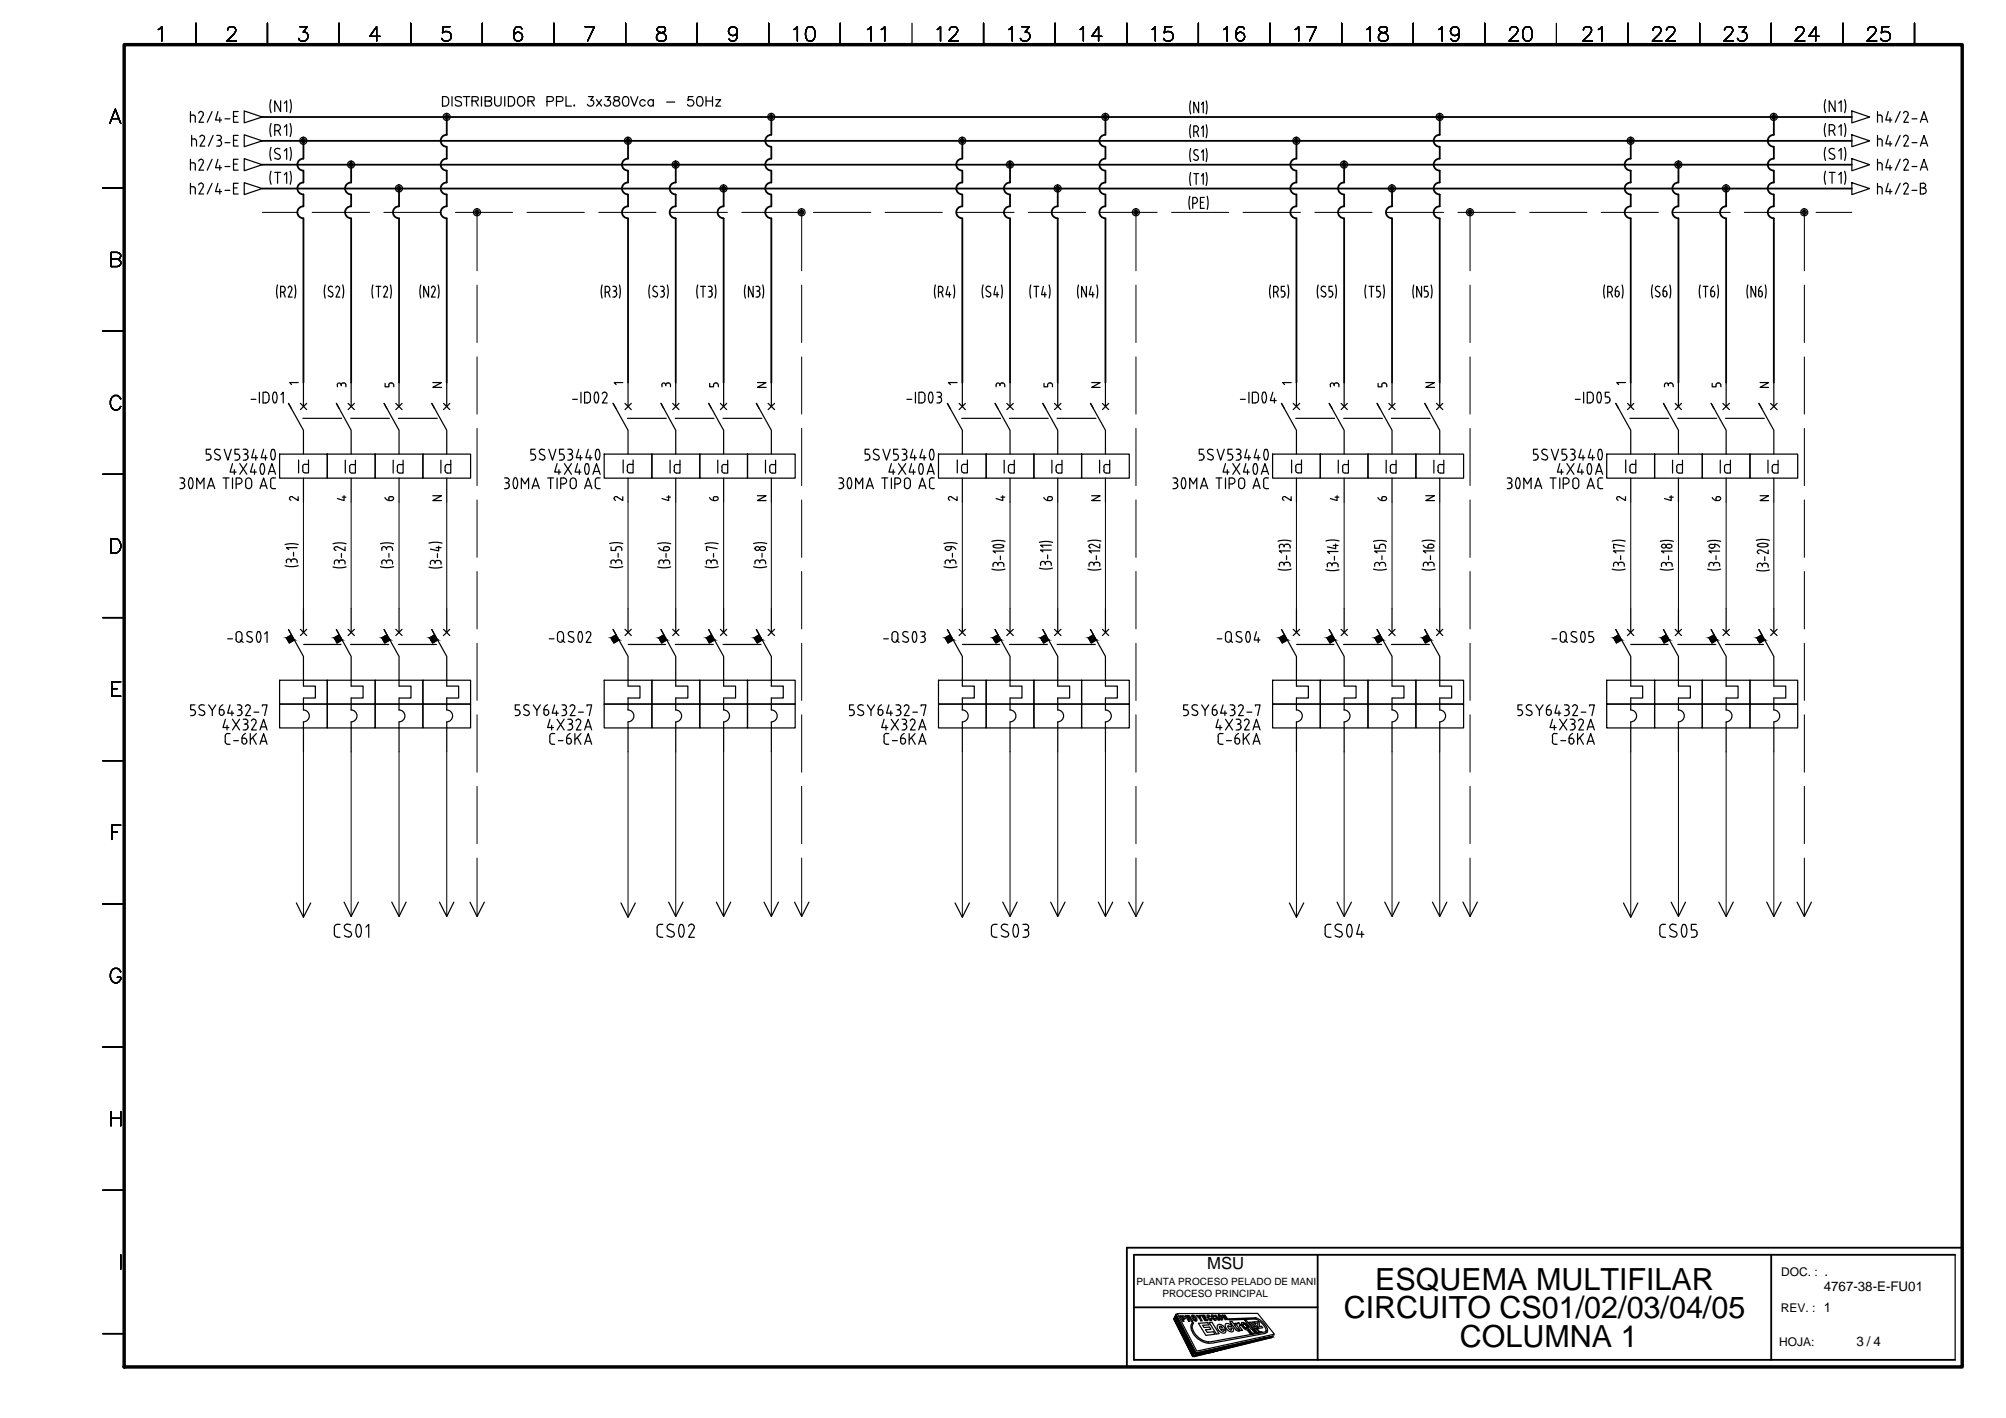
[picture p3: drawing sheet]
<svg xmlns="http://www.w3.org/2000/svg" width="420mm" height="297mm" viewBox="0 0 420 297" stroke-linecap="round" stroke-linejoin="round" font-family="sans-serif">
<defs><g id="words">
<g font-size="6.4">
<text x="288" y="270.2">ESQUEMA MULTIFILAR</text>
<text x="281.4" y="276.2">CIRCUITO CS01/02/03/04/05</text>
<text x="305.7" y="282.2">COLUMNA 1</text>
</g>
<text font-size="3.5" x="252.9" y="265.8">MSU</text>
<g font-size="2.8">
<text x="382" y="270.3">4767-38-E-FU01</text>
<text x="388.8" y="282">3 / 4</text>
</g>
<g font-size="2.5">
<text x="373.1" y="267.4">DOC. : .</text>
<text x="373" y="274.9">REV. : 1</text>
<text x="372.6" y="281.9">HOJA:</text>
</g>
<g font-size="2.1">
<text x="238.1" y="269.3">PLANTA PROCESO PELADO DE MANI</text>
<text x="243.5" y="271.8">PROCESO PRINCIPAL</text>
</g>
</g></defs>
<g fill="none" stroke="#000" stroke-width=".38">
<path d="M54.9 29.5h333M54.9 34.5h333M54.9 39.5h333M54.9 24.5h333M63.5 38.2a1.25 1.25 0 0 0-1.2 1.3 1.25 1.25 0 0 0 1.2 1.2M63.5 33.2a1.25 1.25 0 0 0-1.2 1.3 1.25 1.25 0 0 0 1.2 1.2M63.6 29.5v3.7M63.6 35.8v2.4M73.5 38.2a1.25 1.25 0 0 0-1.2 1.3 1.25 1.25 0 0 0 1.2 1.2M73.5 34.5v3.7M83.6 39.5v3.7a1.25 1.25 0 0 0-1.3 1.3 1.25 1.25 0 0 0 1.3 1.2M93.6 35.8l-.1 2.4a1.25 1.25 0 0 0-1.2 1.3 1.25 1.25 0 0 0 1.2 1.2"/>
<path d="M93.6 30.8l-.1 2.4a1.25 1.25 0 0 0-1.2 1.3 1.25 1.25 0 0 0 1.2 1.2M93.6 24.5l-.1 3.7a1.25 1.25 0 0 0-1.2 1.3 1.25 1.25 0 0 0 1.2 1.2M131.5 35.8v2.4a1.25 1.25 0 0 0-1.2 1.3 1.25 1.25 0 0 0 1.2 1.2M131.5 29.5v3.7a1.25 1.25 0 0 0-1.2 1.3 1.25 1.25 0 0 0 1.2 1.2M141.5 34.5v3.7a1.25 1.25 0 0 0-1.2 1.3 1.25 1.25 0 0 0 1.2 1.2M151.6 39.5v3.7M161.6 35.8l-.1 2.4a1.25 1.25 0 0 0-1.2 1.3 1.25 1.25 0 0 0 1.2 1.2M161.6 30.8l-.1 2.4a1.25 1.25 0 0 0-1.2 1.3 1.25 1.25 0 0 0 1.2 1.2M161.6 24.5l-.1 3.7a1.25 1.25 0 0 0-1.2 1.3 1.25 1.25 0 0 0 1.2 1.2M201.6 35.8l-.1 2.4a1.25 1.25 0 0 0-1.2 1.3 1.25 1.25 0 0 0 1.2 1.2M201.6 29.5l-.1 3.7a1.25 1.25 0 0 0-1.2 1.3 1.25 1.25 0 0 0 1.2 1.2M211.6 34.5l-.1 3.7a1.25 1.25 0 0 0-1.2 1.3 1.25 1.25 0 0 0 1.2 1.2"/>
<path d="M221.5 39.5v3.7a1.25 1.25 0 0 0-1.2 1.3 1.25 1.25 0 0 0 1.2 1.2M231.5 38.2a1.25 1.25 0 0 0-1.2 1.3 1.25 1.25 0 0 0 1.2 1.2M231.5 33.2a1.25 1.25 0 0 0-1.2 1.3 1.25 1.25 0 0 0 1.2 1.2M231.5 28.2a1.25 1.25 0 0 0-1.2 1.3 1.25 1.25 0 0 0 1.2 1.2M231.5 24.5v3.7M231.5 30.8v2.4M231.5 35.8v2.4M271.5 38.2a1.25 1.25 0 0 0-1.2 1.3 1.25 1.25 0 0 0 1.2 1.2M271.5 33.2a1.25 1.25 0 0 0-1.2 1.3 1.25 1.25 0 0 0 1.2 1.2M271.5 29.5v3.7M271.5 35.8v2.4M281.5 38.2a1.25 1.25 0 0 0-1.2 1.3 1.25 1.25 0 0 0 1.2 1.2"/>
<path d="M281.5 34.5v3.7M291.6 39.5l-.1 3.7a1.25 1.25 0 0 0-1.2 1.3 1.25 1.25 0 0 0 1.2 1.2M301.6 35.8l-.1 2.4a1.25 1.25 0 0 0-1.2 1.3 1.25 1.25 0 0 0 1.2 1.2M301.6 30.8l-.1 2.4a1.25 1.25 0 0 0-1.2 1.3 1.25 1.25 0 0 0 1.2 1.2M301.6 24.5l-.1 3.7a1.25 1.25 0 0 0-1.2 1.3 1.25 1.25 0 0 0 1.2 1.2M341.6 35.8l-.1 2.4a1.25 1.25 0 0 0-1.2 1.3 1.25 1.25 0 0 0 1.2 1.2M341.6 29.5l-.1 3.7a1.25 1.25 0 0 0-1.2 1.3 1.25 1.25 0 0 0 1.2 1.2M351.5 38.2a1.25 1.25 0 0 0-1.2 1.3 1.25 1.25 0 0 0 1.2 1.2M351.6 34.5v3.7M361.5 39.5v3.7M371.5 35.8v2.4a1.25 1.25 0 0 0-1.2 1.3 1.25 1.25 0 0 0 1.2 1.2M371.5 30.8v2.4a1.25 1.25 0 0 0-1.2 1.3 1.25 1.25 0 0 0 1.2 1.2"/>
<path d="M371.5 24.5v3.7a1.25 1.25 0 0 0-1.2 1.3 1.25 1.25 0 0 0 1.2 1.2M63.5 43.2a1.25 1.25 0 0 0-1.2 1.3 1.25 1.25 0 0 0 1.2 1.2M63.6 40.8v2.4M63.6 45.8v34.3M73.5 43.2a1.25 1.25 0 0 0-1.2 1.3 1.25 1.25 0 0 0 1.2 1.2M73.5 40.8v2.4M73.5 45.8v34.3M83.6 45.8v34.3M93.6 40.8l-.1 2.4a1.25 1.25 0 0 0-1.2 1.3 1.25 1.25 0 0 0 1.2 1.2M93.6 45.8v34.3M131.5 40.8v2.4a1.25 1.25 0 0 0-1.2 1.3 1.25 1.25 0 0 0 1.2 1.2M131.5 45.8v34.3"/>
<path d="M141.5 40.8v2.4a1.25 1.25 0 0 0-1.2 1.3 1.25 1.25 0 0 0 1.2 1.2M141.5 45.8v34.3M151.5 43.2a1.25 1.25 0 0 0-1.2 1.3 1.25 1.25 0 0 0 1.2 1.2M151.6 45.8v34.3M161.6 40.8l-.1 2.4a1.25 1.25 0 0 0-1.2 1.3 1.25 1.25 0 0 0 1.2 1.2M161.6 45.8v34.3M201.6 40.8l-.1 2.4a1.25 1.25 0 0 0-1.2 1.3 1.25 1.25 0 0 0 1.2 1.2M201.6 45.8v34.3M211.6 40.8l-.1 2.4a1.25 1.25 0 0 0-1.2 1.3 1.25 1.25 0 0 0 1.2 1.2M211.6 45.8v34.3M221.5 45.8v34.3M231.5 43.2a1.25 1.25 0 0 0-1.2 1.3 1.25 1.25 0 0 0 1.2 1.2"/>
<path d="M231.5 40.8v2.4M231.5 45.8v34.3M271.5 43.2a1.25 1.25 0 0 0-1.2 1.3 1.25 1.25 0 0 0 1.2 1.2M271.5 40.8v2.4M271.5 45.8v34.3M281.5 43.2a1.25 1.25 0 0 0-1.2 1.3 1.25 1.25 0 0 0 1.2 1.2M281.5 40.8v2.4M281.5 45.8v34.3M291.6 45.8v34.3M301.6 40.8l-.1 2.4a1.25 1.25 0 0 0-1.2 1.3 1.25 1.25 0 0 0 1.2 1.2M301.6 45.8v34.3M341.6 40.8l-.1 2.4a1.25 1.25 0 0 0-1.2 1.3 1.25 1.25 0 0 0 1.2 1.2"/>
<path d="M341.6 45.8v34.3M351.5 43.2a1.25 1.25 0 0 0-1.2 1.3 1.25 1.25 0 0 0 1.2 1.2M351.6 40.8v2.4M351.6 45.8v34.3M361.5 43.2a1.25 1.25 0 0 0-1.2 1.3 1.25 1.25 0 0 0 1.2 1.2M361.5 45.8v34.3M371.5 40.8v2.4a1.25 1.25 0 0 0-1.2 1.3 1.25 1.25 0 0 0 1.2 1.2M371.5 45.8v34.3M237.5 273.9h38.5M276 262.8v22.1M371 262.8v22.1M409.5 262.8h-172v22.1h172"/>
<path d="M411 261.4h-175v24.9"/>
</g>
<g fill="none" stroke="#000" stroke-width=".25">
<path d="M33.2 6.2l.7-.6v3M41 4.9v4.5M47.7 6.3a.73 .73 0 0 1 .5-.7h.6a.74 .74 0 0 1 .4 1.1l-1.7 1.9h2M56 4.9v4.5M62.8 5.6h1.6l-.9 1.1a.97 .97 0 0 1 1.1 1.2 .97 .97 0 0 1-1.4 .7l-.4-.1-.3-.5M71 4.9v4.5M79.6 7.6h-2.2l1.5-2v3M86 4.9v4.5M94.2 5.6h-1.4l-.1 1.3a1.05 1.05 0 0 1 1.6 0 1.05 1.05 0 0 1-.3 1.6 1.05 1.05 0 0 1-1.5-.5M101 4.9v4.5M109.3 6.1a.84 .84 0 0 0-.8-.5 .84 .84 0 0 0-.7 .6 2.1 2.1 0 0 0 .2 2.3 .93 .93 0 0 0 1.4-.4 .93 .93 0 0 0-.7-1.3 .93 .93 0 0 0-1.1 .8M116 4.9v4.5"/>
<path d="M122.5 5.6h2l-1.4 3M131 4.9v4.5M137.8 5.8l-.2 .5a1.88 1.88 0 0 0 1.5 .7 .82 .82 0 0 1 .4 .9 .82 .82 0 0 1-.7 .7l-1-.1a.89 .89 0 0 1-.3-1 .89 .89 0 0 1 .9-.6l.6-.2a.6 .6 0 0 0 .2-.9l-.4-.2zM146 4.9v4.5M154.4 6.6a.93 .93 0 0 1-1.2 .8 .93 .93 0 0 1-.4-1.5 .93 .93 0 0 1 1.5 .2 2.77 2.77 0 0 1-.3 2.4 .94 .94 0 0 1-1.3-.3M161 4.9v4.5M166.3 6.2l.7-.6v3M169.1 5.8a.94 .94 0 0 1 1.5 .4 2.26 2.26 0 0 1-.3 2.3 .98 .98 0 0 1-1.4-.5 2.39 2.39 0 0 1 .2-2.2zM176 4.9v4.5M181.7 6.2l.7-.6v3M184.6 6.2l.7-.6v3M191 4.9v4.5"/>
<path d="M196.3 6.2l.7-.6v3M198.9 6.3v-.1a.93 .93 0 0 1 1.1-.6 .74 .74 0 0 1 .4 1.1l-.2 .5-1.5 1.4h2M206 4.9v4.5M211.3 6.2l.7-.6v3M214 5.6h1.6l-.9 1.1a.97 .97 0 0 1 1.1 1.2 .97 .97 0 0 1-1.4 .7l-.4-.1-.3-.5M221 4.9v4.5M226.2 6.2l.7-.6v3M230.8 7.6h-2.1l1.4-2v3M236 4.9v4.5M241.3 6.2l.7-.6v3M245.4 5.6h-1.4l-.1 1.3a1.06 1.06 0 0 1 1.6 0 1.06 1.06 0 0 1-.2 1.5 1.06 1.06 0 0 1-1.6-.4M251 4.9v4.5"/>
<path d="M256.3 6.2l.7-.6v3M260.6 6.1a.81 .81 0 0 0-1.3-.3 2.77 2.77 0 0 0-.3 2.4 .91 .91 0 0 0 1.5 .1 .91 .91 0 0 0-.4-1.4 .91 .91 0 0 0-1.2 .7M266 4.9v4.5M271.3 6.2l.7-.6v3M273.7 5.6h2l-1.4 3M281 4.9v4.5M286.3 6.2l.7-.6v3M289 5.8l-.1 .5a1.67 1.67 0 0 0 1.4 .7 .82 .82 0 0 1 .4 .9 .82 .82 0 0 1-.7 .7l-1-.1a.89 .89 0 0 1-.2-1 .89 .89 0 0 1 .8-.6l.8-.3 .2-.5a1.07 1.07 0 0 0-1.6-.3zM296 4.9v4.5M301.3 6.2l.8-.6v3M305.7 6.6a.93 .93 0 0 1-1.3 .9 .93 .93 0 0 1-.4-1.5 .93 .93 0 0 1 1.5 .1 2.59 2.59 0 0 1-.3 2.4 .94 .94 0 0 1-1.3-.3M311 4.9v4.5"/>
<path d="M316.2 6.3v-.1a.93 .93 0 0 1 1.1-.6 .74 .74 0 0 1 .5 1.1l-.3 .5-1.4 1.4h2M319.4 5.8a.91 .91 0 0 1 1.4 .4 2.39 2.39 0 0 1-.3 2.3 1.02 1.02 0 0 1-1.4-.5 2.26 2.26 0 0 1 .3-2.2zM326 4.9v4.5M331.7 6.3a.73 .73 0 0 1 .5-.7h.6a.74 .74 0 0 1 .4 1.1l-1.7 1.9h2M334.8 6.2l.7-.6v3M341 4.9v4.5M346.2 6.3a.73 .73 0 0 1 .6-.7h.6a.74 .74 0 0 1 .4 1.1l-1.7 1.9h2M349.1 6.3v-.1a.93 .93 0 0 1 1.1-.6 .73 .73 0 0 1 .5 1.1l-1.8 1.9h2M356 4.9v4.5M361.2 6.3v-.1a.93 .93 0 0 1 1.1-.6 .74 .74 0 0 1 .5 1.1l-.3 .5-1.4 1.4h2M364.2 5.6h1.6l-.9 1.1a.97 .97 0 0 1 1.1 1.2 .97 .97 0 0 1-1.4 .7l-.4-.1-.3-.5M371 4.9v4.5"/>
<path d="M376.1 6.3a.73 .73 0 0 1 .6-.7h.6a.74 .74 0 0 1 .4 1.1l-1.7 1.9h2M381 7.6h-2.1l1.4-2v3M386 4.9v4.5M391.2 6.3a.73 .73 0 0 1 .6-.7h.6a.74 .74 0 0 1 .4 1.1l-1.8 1.9h2.1M395.6 5.6h-1.4l-.1 1.3a1.06 1.06 0 0 1 1.6 0 1.06 1.06 0 0 1-.2 1.5 1.06 1.06 0 0 1-1.6-.4M401 4.9v4.5M21.5 39.4h4.5M23 25.9l1.1-3 1.2 3M23.4 24.8h1.5M39.9 39.1h.6l.3 .2 .1 1.3M39.9 23.4v2.2M39.9 33.4v2.2"/>
<path d="M39.9 38.4v2.2M39.9 24.1h.6M39.9 34.1h.6M40.1 28.4v2.2M40.1 29.1h.6M40.5 24.1l.3 .2 .1 1.3M40.5 34.1h.2l.2 .4M40.7 29.1h.2l.2 .4M40.9 34.5v1.1M41.2 29.5v1.1M41.6 33.7a.5 .5 0 0 1 .7-.3 .5 .5 0 0 1 .2 .7M41.6 38.7a.5 .5 0 0 1 .7-.3 .5 .5 0 0 1 .2 .7"/>
<path d="M42.1 23.4l.4 .2v.5M42.1 23.3l-.5 .4M42.4 28.4l.4 .2v.5M42.4 28.3l-.5 .4M42.6 24.1l-.9 1.5h.9M42.6 34.1l-.9 1.5h.9M42.6 39.2l-.9 1.4h.9M42.8 29.1l-.9 1.5h1M44.4 23.4l-1 2.2M44.4 33.4l-1 2.2M44.4 38.4l-1 2.2M44.6 28.4l-.9 2.2"/>
<path d="M45.4 28.4h.5M45.4 30.6h.5M45.6 23.4l-.5 1.7h1.3M45.6 33.4l-.5 1.7h1.3M45.6 38.4l-.5 1.7h1.3M45.6 29.4h.3M45.9 28.4a.49 .49 0 0 1 .5 .5 .49 .49 0 0 1-.5 .4M45.9 29.4l.4 .2 .1 .3M46 24.6v1M46 34.6v1M46 39.6v1M46.4 30.1l-.3 .4-.2 .1"/>
<path d="M46.4 29.9v.2M47.1 24.9h1M47.1 34.9h1M47.1 39.9h1M47.1 29.9h1M48.9 39.4h.8M48.9 24.4h.8M48.9 34.4h.8M48.9 29.4h.8M49.9 23.4h-1v2.2h1M49.9 33.4h-1v2.2h1M49.9 38.4h-1v2.2h1"/>
<path d="M49.9 28.4h-1v2.2h1M51.2 23.2l3.7 1.3-3.7 1.2zM51.2 33.2l3.7 1.3-3.7 1.3zM51.2 38.3l3.7 1.2-3.7 1.3zM51.2 28.2l3.7 1.3-3.7 1.2zM56.8 20.9l-.3 1.3 .3 1.4M56.8 30.9l-.3 1.3 .3 1.4M56.8 35.9l-.3 1.3 .3 1.4M56.8 25.9l-.3 1.3 .3 1.4M57.5 33.1l.8 .3M57.5 36.1h1.3M57.5 27.4h.6"/>
<path d="M57.8 32.1l.7 .3M58 31.1a.49 .49 0 0 0-.5 .4 .49 .49 0 0 0 .3 .5M58 31.1l.6 .1M58.1 27.3a.61 .61 0 0 0 .6-.6 .61 .61 0 0 0-.6-.6h-.6v2.3M58.1 36.1v2.3M58.3 27.4l.5 1M58.5 32.4a.49 .49 0 0 1 .2 .6 .49 .49 0 0 1-.5 .4M58.8 21.1v2.3l-1.3-2.3v2.3M59.5 21.6l.5-.5v2.3M59.5 31.6l.5-.5v2.3M59.5 36.6l.5-.5v2.3M59.5 26.6l.5-.5v2.3"/>
<path d="M60.8 20.9l.2 1.3-.2 1.4M60.8 30.9l.2 1.3-.2 1.4M60.8 35.9l.2 1.3-.2 1.4M60.8 25.9l.2 1.3-.2 1.4M92.7 20.2h.6a1.06 1.06 0 0 1 .7 1 1.06 1.06 0 0 1-.7 1h-.6zM94.7 20.2v2M96.7 20.5a.75 .75 0 0 0-1.4 .2l.2 .3 .8 .3a.52 .52 0 0 1 .2 .8 .91 .91 0 0 1-1.2-.2M97 20.2h1.4M97.7 20.2v2M98.9 21.2l1.1-.1 .2-.3-.1-.4-.4-.2h-.8v2M99.5 21.2l.7 1M100.9 20.2v2"/>
<path d="M101.6 21.2l1.2-.1 .2-.3-.2-.4-.3-.2h-.9v2h.9a.53 .53 0 0 0 .5-.5 .53 .53 0 0 0-.5-.5M103.6 20.2v1.4a.68 .68 0 0 0 .7 .6 .68 .68 0 0 0 .7-.6v-1.4M105.7 20.2v2M106.5 20.2h.7a1.08 1.08 0 0 1 .6 1 1.08 1.08 0 0 1-.6 1h-.7zM108.6 20.5a.84 .84 0 0 1 1.1-.1 .84 .84 0 0 1 .2 1.1 .76 .76 0 0 1-.8 .7 .76 .76 0 0 1-.7-.7zM110.6 21.2l1.1-.1 .2-.3-.1-.4-.4-.2h-.8v2M111.2 21.2l.7 1M114.6 21.3h.8a.52 .52 0 0 0 .5-.7l-.2-.3-.3-.1h-.8v2M116.6 21.3h.8a.51 .51 0 0 0 .5-.6 .51 .51 0 0 0-.5-.5h-.8v2M118.5 20.2v2h1.2M120.3 22v.2zM123.2 20.2h1.1l-.6 .8a.64 .64 0 0 1 .7 .7 .64 .64 0 0 1-.9 .5l-.5-.4"/>
<path d="M124.9 20.9l1.1 1.3M126 20.9l-1.1 1.3M126.8 20.2h1l-.6 .8a.64 .64 0 0 1 .7 .7 .64 .64 0 0 1-.8 .5l-.3-.1-.3-.3M128.7 20.3a.44 .44 0 0 0 .1 .7 .73 .73 0 0 1 .8 .2 .73 .73 0 0 1 .1 .8 .73 .73 0 0 1-.8 .2 .73 .73 0 0 1-.4-.7 .91 .91 0 0 1 .9-.5 .39 .39 0 0 0 .3-.3 .39 .39 0 0 0-.1-.4zM130.7 20.3a.69 .69 0 0 1 .9 .3 1.66 1.66 0 0 1-.2 1.5 .64 .64 0 0 1-.9-.3 1.5 1.5 0 0 1 .2-1.5zM132.1 20.2l.8 2 .7-2M135.1 21.2a.64 .64 0 0 0-.9-.1 .64 .64 0 0 0 0 .9 .64 .64 0 0 0 .9-.1M136.8 21.2a.64 .64 0 0 0-.9-.1 .64 .64 0 0 0 0 .9 .64 .64 0 0 0 .9-.1M136.8 20.9v1.3M139.6 21.4h1.7M145.1 20.2h-.9l-.1 .9a.72 .72 0 0 1 1.1-.1 .72 .72 0 0 1-.2 1.1 .72 .72 0 0 1-1-.3M146.2 20.3a.64 .64 0 0 1 .9 .3 1.01 1.01 0 0 1-.6 1.6 1.05 1.05 0 0 1-.5-1.6z"/>
<path d="M147.9 20.2v2M147.9 21.2h1.3M149.2 20.2v2M149.9 20.9h1l-1 1.3h1M249.4 21.1l-.2 1.4 .2 1.4M249.4 31.1l-.2 1.4 .2 1.4M249.4 36.1l-.2 1.4 .2 1.4M249.4 26.1l-.2 1.4 .2 1.4M250 33.4l.6 .2M250 36.4h1.1M250 27.6h.5M250.2 32.3l.6 .4"/>
<path d="M250.4 31.3l.5 .2M250.4 31.4a.51 .51 0 0 0-.4 .4 .51 .51 0 0 0 .3 .5M250.5 26.4a.63 .63 0 0 1 .5 .6 .63 .63 0 0 1-.5 .6M250.5 26.4h-.5v2.2M250.5 36.4v2.2M250.6 27.6l.5 1M250.8 32.6l.2 .4a.47 .47 0 0 1-.4 .6M251.1 21.4v2.2l-1.1-2.2v2.2M251.6 21.9l.4-.5v2.2M251.6 31.9l.4-.5v2.2M251.6 36.9l.4-.5v2.2M251.6 26.9l.4-.5v2.2"/>
<path d="M252.6 21.1l.2 1.4-.2 1.4M252.6 31.1l.2 1.4-.2 1.4M252.6 36.1l.2 1.4-.2 1.4M252.6 26.1l.2 1.4-.2 1.4M382.4 20.9l-.3 1.3 .3 1.4M382.4 25.9l-.3 1.3 .3 1.4M382.4 30.9l-.3 1.3 .3 1.4M382.4 35.9l-.3 1.3 .3 1.4M383.1 33.1l.8 .3M383.1 36.1h1.3M383.1 27.4h.6M383.4 32.1l.7 .3"/>
<path d="M383.6 31.1a.49 .49 0 0 0-.5 .4 .49 .49 0 0 0 .3 .5M383.6 31.1l.6 .1M383.7 27.3a.61 .61 0 0 0 .6-.6 .61 .61 0 0 0-.6-.6h-.6v2.3M383.7 36.1v2.3M383.9 27.4l.5 1M384 32.4a.49 .49 0 0 1 .3 .6 .49 .49 0 0 1-.5 .4M384.4 21.1v2.3l-1.3-2.3v2.3M385.1 21.6l.5-.5v2.3M385.1 26.6l.5-.5v2.3M385.1 31.6l.5-.5v2.3M385.1 36.6l.5-.5v2.3M386.4 20.9l.2 1.3-.2 1.4"/>
<path d="M386.4 25.9l.2 1.3-.2 1.4M386.4 30.9l.2 1.3-.2 1.4M386.4 35.9l.2 1.3-.2 1.4M387.9 23.2l3.7 1.3-3.7 1.2zM387.9 28.2l3.7 1.3-3.7 1.2zM387.9 33.2l3.7 1.3-3.7 1.3zM387.9 38.3l3.7 1.2-3.7 1.3zM393.2 24.1h.6M393.2 34.1h.6M393.2 39.1h.6M393.2 29.1h.6M393.2 23.4v2.2"/>
<path d="M393.2 28.4v2.2M393.2 33.4v2.2M393.2 38.4v2.2M393.8 24.1l.4 .2v1.3M393.8 29.1l.4 .2v1.3M393.8 34.1l.4 .2v.2M393.8 39.1l.4 .2v1.3M394.2 34.5v1.1M395.5 23.4l-.5 1.7h1.3M395.5 28.4l-.5 1.7h1.3M395.5 33.4l-.5 1.7h1.3M395.5 38.4l-.5 1.7h1.3"/>
<path d="M395.9 24.6v1M395.9 29.6v1M395.9 34.6v1M395.9 39.6v1M398 23.4l-1 2.2M398 28.4l-1 2.2M398 33.4l-1 2.2M398 38.4l-1 2.2M398.7 33.7a.5 .5 0 0 1 .7-.3 .5 .5 0 0 1 .2 .7M398.7 38.7a.5 .5 0 0 1 .7-.3 .5 .5 0 0 1 .2 .7M399.2 23.4l.4 .2v.5M399.2 28.4l.3 .1 .2 .4-.9 1.7h.9"/>
<path d="M399.2 23.3l-.5 .4M399.2 28.3l-.5 .4M399.6 24.1l-.8 1.5h.9M399.6 34.1l-.8 1.5h.9M399.6 39.2l-.8 1.4h.9M400.5 24.9h1M400.5 34.9h1M400.5 39.9h1M400.5 29.9h1M402.2 25.6l.8-2.2 .7 2.2M402.2 30.6l.8-2.2 .7 2.2M402.2 35.6l.8-2.2 .7 2.2"/>
<path d="M402.2 39.4h.7M402.4 25h1.1M402.4 30h1.1M402.4 35h1.1M402.8 39.4a.61 .61 0 0 1 .7 .6 .61 .61 0 0 1-.7 .6M402.8 38.4a.49 .49 0 0 1 .5 .4 .49 .49 0 0 1-.5 .5M402.9 38.4h-.7v2.2h.7M23.3 54.3l1.7-.2a.68 .68 0 0 0 0-1.1l-1.7-.1v2.9h1.3a.78 .78 0 0 0 .7-.7 .78 .78 0 0 0-.7-.8M58.1 59.7l-.2 1.4 .2 1.3M60.7 60l.3 .1 .1 .5-.7 1.6h.8M60.7 59.9l-.3 .4M61.7 59.7l.2 1.4-.2 1.3"/>
<path d="M68.1 59.7l-.2 1.4 .2 1.3M69.1 59.9l.5 .2M69.2 60a.51 .51 0 0 0-.4 .4 .51 .51 0 0 0 .2 .5l.5 .4M70.7 60l.4 .2v.5M70.7 59.9l-.4 .4M71.8 59.7l.2 1.4-.2 1.3M78.1 59.7l-.2 1.4 .2 1.3M78.8 60h1M79.3 60v2.2M80.7 59.9l-.4 .4M80.8 60l.2 .1 .2 .5-.8 1.6h.8M81.8 59.7l.2 1.4-.2 1.3"/>
<path d="M88.1 59.7l-.2 1.4 .2 1.3M89.8 60v2.2l-1.1-2.2v2.2M90.8 60l.2 .1 .1 .5-.7 1.6h.8M90.8 59.9l-.4 .4M91.8 59.7l.2 1.4-.2 1.3M126.1 59.7l-.2 1.4 .2 1.3M127.2 60a.63 .63 0 0 1 .5 .6 .63 .63 0 0 1-.5 .6M127.3 60h-.5v2.2M128.4 60h.3M128.7 60a.5 .5 0 0 1 .4 .5 .5 .5 0 0 1-.4 .5h.2l.2 .4M129.7 59.7l.2 1.4-.2 1.3M136.1 59.7l-.2 1.4 .2 1.3"/>
<path d="M137.1 59.9l.5 .2M137.2 60a.51 .51 0 0 0-.4 .4 .51 .51 0 0 0 .2 .5l.6 .4M138.4 60h.3M138.7 60a.5 .5 0 0 1 .4 .5 .5 .5 0 0 1-.4 .5h.2l.2 .4M139.8 59.7l.2 1.4-.2 1.3M146.1 59.7l-.2 1.4 .2 1.3M146.7 60h1.1M147.2 60v2.2M148.4 60h.4a.5 .5 0 0 1 .4 .5 .5 .5 0 0 1-.4 .5M149.8 59.7l.2 1.4-.2 1.3M156.1 59.7l-.2 1.4 .2 1.3M157.7 60v2.2l-.9-2.2v2.2"/>
<path d="M158.3 60h.4a.5 .5 0 0 1 .4 .5 .5 .5 0 0 1-.4 .5M159.7 59.7l.2 1.4-.2 1.3M195.9 59.7l-.2 1.4 .2 1.3M197 60a.63 .63 0 0 1 .5 .6 .63 .63 0 0 1-.5 .6M197 60h-.4v2.2M198.6 60l-.5 1.7h1.1M199.8 59.7l.2 1.4-.2 1.3M205.9 59.7l-.2 1.4 .2 1.3M206.9 60a.51 .51 0 0 0-.4 .4 .51 .51 0 0 0 .2 .5M206.9 59.9l.5 .2M208.5 60l-.3 1.7h.9M209.7 59.7l.2 1.4-.2 1.3"/>
<path d="M215.9 59.7l-.2 1.4 .2 1.3M216.5 60h1.1M217.1 60v2.2M218.5 60l-.3 1.7h.9M219.7 59.7l.2 1.4-.2 1.3M225.9 59.7l-.2 1.4 .2 1.3M227.6 60v2.2l-1.1-2.2v2.2M228.5 60l-.4 1.7h1.1M229.7 59.7l.2 1.4-.2 1.3M249.2 41.1l-.2 1.4 .2 1.4M249.8 42.6h.5M250.3 41.4a.63 .63 0 0 1 .5 .6 .63 .63 0 0 1-.5 .6"/>
<path d="M250.3 41.4h-.5v2.2M251.4 42.4h.6M252.2 41.4h-.8v2.2h.8M252.8 41.1l.2 1.4-.2 1.4M266.1 59.7l-.2 1.4 .2 1.3M269 60h-.6v1h.5l.2 .4M269.7 59.7l.2 1.4-.2 1.3M276.1 59.7l-.2 1.4 .2 1.3M277.1 60a.51 .51 0 0 0-.4 .4 .51 .51 0 0 0 .2 .5l.6 .4M277.1 59.9l.5 .2M279 60h-.6v1h.5l.2 .4M279.7 59.7l.2 1.4-.2 1.3"/>
<path d="M286.1 59.7l-.2 1.4 .2 1.3M286.7 60h1.1M287.2 60v2.2M289 60h-.7v1h.6l.2 .4M289.8 59.7l.2 1.4-.2 1.3M296.1 59.7l-.2 1.4 .2 1.3M297.7 60v2.2l-1-2.2v2.2M299.1 60h-.8v1h.5M299.7 59.7l.2 1.4-.2 1.3M336.1 59.7l-.2 1.4 .2 1.3M338.9 60a1.12 1.12 0 0 0-.6 1M339.8 59.7l.2 1.4-.2 1.3"/>
<path d="M346.1 59.7l-.2 1.4 .2 1.3M347.1 60a.51 .51 0 0 0-.4 .4 .51 .51 0 0 0 .2 .5l.6 .4M347.1 59.9l.5 .2M348.9 60a1.12 1.12 0 0 0-.6 1M349.7 59.7l.2 1.4-.2 1.3M356.1 59.7l-.2 1.4 .2 1.3M356.8 60h.9M357.2 60v2.2M358.9 60a1.12 1.12 0 0 0-.6 1M359.7 59.7l.2 1.4-.2 1.3M366.1 59.7l-.2 1.4 .2 1.3M367.7 60v2.2l-1-2.2v2.2"/>
<path d="M368.9 60a1.12 1.12 0 0 0-.6 1M369.7 59.7l.2 1.4-.2 1.3M21.5 69.3h4.5M58.8 61.2h.5a.63 .63 0 0 0 .4-.6 .63 .63 0 0 0-.4-.6h-.5v2.2M59.4 61.2l.3 1M69.5 61.3a.53 .53 0 0 1 .1 .8 .53 .53 0 0 1-.9-.2M71.1 60.7l-.7 1.5h.8M126.8 61.2h.5M127.4 61.2l.4 1M128.4 62.2h.3M128.5 61h.2M129.1 61.7l-.2 .4-.2 .1"/>
<path d="M129.2 61.5v.2M136.7 61.9l.6 .3M137.5 61.3l.2 .3a.47 .47 0 0 1-.4 .6M138.4 62.2h.3M138.6 61h.1M139.1 61.7l-.2 .4-.2 .1M139.2 61.5v.2M148.6 61h.2M148.8 61h.2l.2 .4M149.2 61.7l-.2 .4-.6 .1M149.2 61.5v.2M158.6 61h.2"/>
<path d="M158.7 61h.2l.2 .4M159.1 61.7l-.2 .4-.6 .1M159.1 61.5v.2M196.6 61.2h.4M197.2 61.2l.3 1M198.9 61.2v1M206.8 60.9l.5 .4M207.3 61.3a.53 .53 0 0 1 .1 .8 .53 .53 0 0 1-.9-.2M208.8 61.2v1M218.8 61.2v1M228.9 61.2v1M266.8 61.2h.4a.63 .63 0 0 0 .5-.6 .63 .63 0 0 0-.4-.6h-.5v2.2"/>
<path d="M267.3 61.2l.4 1M269.1 61.7l-.2 .4-.5 .1M269.1 61.5v.2M277.5 61.3a.53 .53 0 0 1 0 .8 .53 .53 0 0 1-.8-.2M279.1 61.7l-.2 .4-.5 .1M279.2 61.5v.2M289.1 61.7l-.2 .4-.6 .1M289.2 61.5v.2M298.3 62.2h.5M298.7 61l.4 .2v.2M299.1 61.7l-.2 .4-.2 .1M299.1 61.5v.2"/>
<path d="M336.7 61.2h.5a.63 .63 0 0 0 .5-.6 .63 .63 0 0 0-.5-.6h-.5v2.2M337.3 61.2l.4 1M338.3 61.7l.2 .4 .2 .1 .2-.1 .2-.4M338.3 61.7v-.7h.4a.51 .51 0 0 1 .4 .7M347.5 61.3a.51 .51 0 0 1 0 .8 .51 .51 0 0 1-.8-.2M348.3 61.7l.2 .4 .2 .1 .2-.1 .2-.4M348.3 61h.4a.51 .51 0 0 1 .4 .7M348.3 61v.7M358.3 61.7l.2 .4 .2 .1 .2-.1 .2-.4M358.3 61h.4a.51 .51 0 0 1 .4 .7M358.3 61v.7M368.3 61.7l.2 .4 .2 .1 .2-.1 .2-.4"/>
<path d="M368.7 61a.51 .51 0 0 1 .4 .7M368.7 61h-.3v.7M21.5 99.4h4.5M25.3 83.6a1.11 1.11 0 0 0-1.3-.8 1.11 1.11 0 0 0-.9 1.2 1.34 1.34 0 0 0 .3 1.4 1.34 1.34 0 0 0 1.5 .3l.4-.6M43.2 96.4h.5M43.7 95.1l.4 .3 .1 .2M44.1 94.1h-.9v1h.5M44.2 95.9l-.3 .4-.2 .1M44.2 95.6v.3M45 96.1l.7 .2M45.2 95.1l.7 .3M45.4 94.1a.49 .49 0 0 0-.5 .4 .49 .49 0 0 0 .3 .5"/>
<path d="M45.4 94.1l.7 .1M45.9 95.4a.49 .49 0 0 1 .2 .6 .49 .49 0 0 1-.4 .4M47 94.1l.7 2.3 .7-2.3M48.7 97.1l-.5 1.8h1.3M49.1 98.4v1M49.2 96.4h.5M50.1 94.1h-.9v1l.7 .1 .3 .4M50.2 95.9l-.3 .4-.2 .1M50.2 95.6v.3M50.2 97.1l1.5 2.3M50.9 96.4h.5M50.9 94.1h.5"/>
<path d="M51.2 95.1h.2M51.4 94.1a.49 .49 0 0 1 .5 .5 .49 .49 0 0 1-.5 .5M51.4 95.1l.4 .3 .1 .2M51.7 97.1l-1.5 2.3M51.9 95.9l-.2 .4-.3 .1M52 95.6v.3M52.6 83.7h1M53 97.1l-.5 1.8h1.2M53.2 94.1l-.5 1.8h1.2M53.3 98.4v1M53.6 95.4v1M54.3 82.2v2.2"/>
<path d="M54.7 97.2l.4-.1a1.66 1.66 0 0 1-.2 2.3l-.2-.2M54.7 97.2a2.1 2.1 0 0 0 0 2M55.2 94.1l-.5 1.8h1.2M55.6 95.4v1M55.6 82.1a.77 .77 0 0 1 .8 .7l-.1 .9a.7 .7 0 0 1-.7 .7M55.6 82.2h-.5v2.2h.5M56.2 99.4l.8-2.3 .7 2.3M56.4 98.8h1.1M56.9 94.2l.4-.1a1.66 1.66 0 0 1-.1 2.3l-.3-.2M56.9 94.2a2.1 2.1 0 0 0 0 2M57.3 84.3l.3 .1 .2-.1M57.3 84.2a1.7 1.7 0 0 1 .3-2.1l.2 .2 .2 .3a2.1 2.1 0 0 1-.2 1.6"/>
<path d="M58.6 95.1h10v5.1h-10zM58.9 82.7l.4-.5v2.2M61.1 85.6l-.7-1.1 3.2 5.6v5M62.5 80.1h-1.8l.4 .5M62.5 96.4v2.7M62.9 84.5l1.3 1.3M63.4 87.6h8.2M63.6 80.1v5M63.9 97.2l-.4 .3-.1 .3M63.9 97.3h.7M64.2 84.5l-1.3 1.3M64.6 96.4v2.7h-.7l-.4-.3-.1-1"/>
<path d="M68.6 95.1h10v5.1h-10zM70.6 80.6a.4 .4 0 0 1 .4-.4 .4 .4 0 0 1 .4 .4 .52 .52 0 0 1 .5-.4 .52 .52 0 0 1 .5 .4v.4M70.7 80.6v.4M71 85.6l-.5-1.1 3 5.6v5M71.5 80.6v.2M72.3 96.4v2.7M72.9 84.5l1.3 1.3M73.2 98.6l.1 .2 .4 .3M73.3 97.8v.8M73.5 87.6h8M73.5 80.1v5M73.7 97.3l-.4 .2-.1 .3"/>
<path d="M73.8 97.3h.6M74.2 84.5l-1.3 1.3M74.4 96.4v2.7h-.6M78.6 95.1h10v5.1h-10zM80.7 80.3v.7h.8v-.4M81 85.6l-.6-1.1 3.2 5.6v5M81.4 80.6a.52 .52 0 0 1 .5-.4 .52 .52 0 0 1 .5 .4M82.4 96.4v2.7M82.5 80.6v.4M82.9 84.5l1.3 1.3M83.2 97.8v.8M83.5 87.6h8.1"/>
<path d="M83.6 80.1v5M83.7 97.3l-.4 .2-.1 .3M83.7 97.3h.7M84.2 84.5l-1.3 1.3M84.4 96.4v2.7l-.9-.1-.3-.4M88.6 95.1h10v5.1h-10zM90.6 80.1h1.9l-1.9 1.1h1.9M91 85.6l-.6-1.1 3.2 5.6v5M92.3 96.4v2.7M92.9 84.5l1.3 1.3M93.6 80.1v5M93.8 97.3h.6"/>
<path d="M94.2 84.5l-1.3 1.3M94.4 96.4v2.7l-.9-.1a1.34 1.34 0 0 1-.2-1.5l.5-.2M111.2 96.4h.5M112.1 94.1h-.9v1l.7 .1 .3 .4M112.2 95.9l-.3 .4-.2 .1M112.2 95.6v.3M113.2 95.1l.7 .3M113.4 94.1l.6 .1M113.4 94.1a.49 .49 0 0 0-.4 .4 .49 .49 0 0 0 .2 .5M113.9 95.4a.54 .54 0 0 1 .1 .8 .54 .54 0 0 1-.8 0l-.3-.1M114.9 94.1l.8 2.3 .7-2.3M116.7 97.1l-.5 1.8h1.2"/>
<path d="M117.1 98.4v1M117.2 96.4h.5M117.7 95.1a.62 .62 0 0 1 .5 .6 .62 .62 0 0 1-.5 .7M118.1 94.1h-.9v1h.5M118.2 97.1l1.5 2.3M118.9 94.1h.5a.49 .49 0 0 1 .5 .5 .49 .49 0 0 1-.5 .5M118.9 96.4h.5M119.2 95.1a.55 .55 0 0 1 .7 .5M119.7 97.1l-1.5 2.3M119.9 95.9l-.2 .4-.3 .1M119.9 83.7h1M119.9 95.6v.3"/>
<path d="M121 97.1l-.5 1.8h1.2M121.2 94.1l-.5 1.8h1.2M121.3 98.4v1M121.6 95.4v1M121.7 82.2v2.2M123 82.1a.7 .7 0 0 1 .7 .7v.9a.7 .7 0 0 1-.7 .7M123 82.2h-.6v2.2h.6M123.2 97.2a2.1 2.1 0 0 1 0 2M123.2 97.2l-.3-.1a1.53 1.53 0 0 0 0 2.3l.3-.2M123.2 94.1l-.5 1.8h1.3M123.6 95.4v1M124.2 99.4l.7-2.3 .8 2.3"/>
<path d="M124.4 98.8h1.1M124.7 84.3l.2 .1 .3-.1M125 94.1h.2a1.53 1.53 0 0 1 0 2.3 1.66 1.66 0 0 1-.2-2.3zM125.2 82.3a2.1 2.1 0 0 1 0 1.9M125.2 82.3l-.3-.2a1.55 1.55 0 0 0-.2 2.1M126.5 95.1h10v5.1h-10zM126.7 82.2l.4 .2v.5M126.7 82.1l-.6 .4M127.1 82.9l-.9 1.5h1M129 85.6l-.6-1.1 3.1 5.6v5M130.4 80.1h-1.7l.3 .5M130.5 96.4v2.7"/>
<path d="M130.9 84.5l1.3 1.3M131.4 97.8v.8M131.4 87.6h8.1M131.5 80.1v5M131.9 97.2l-.5 .3v.3M131.9 97.3h.7M132.2 84.5l-1.3 1.3M132.6 96.4v2.7l-1-.1-.2-.5M136.5 95.1h10.1v5.1h-10.1zM138.6 80.6a.4 .4 0 0 1 .4-.4 .4 .4 0 0 1 .4 .4M138.7 80.6v.4M139 85.6l-.6-1.1 3.1 5.6v5"/>
<path d="M139.5 80.6v.2M139.8 80.2l-.4 .4M139.8 80.2h.3M140 80.2l.4 .2v.6M140.3 96.4v2.7M140.9 84.5l1.3 1.3M141.2 97.8v.8M141.4 87.6h8.1M141.5 80.1v5M141.7 97.3l-.4 .2-.1 .3M141.7 97.3h.7M142.2 84.5l-1.3 1.3"/>
<path d="M142.4 96.4v2.7l-.9-.1-.3-.4M146.6 95.1h10v5.1h-10zM148.6 80.3v.7h.9v-.4a.49 .49 0 0 1 .4-.4 .49 .49 0 0 1 .5 .4M149 85.6l-.6-1.1 3.2 5.6v5M150.3 96.4v2.7M150.5 80.6v.4M150.9 84.5l1.3 1.3M151.2 98.6l.1 .2 .4 .3M151.2 97.8v.8M151.4 87.6h8.2M151.6 80.1v5M151.7 97.3l-.4 .2-.1 .3"/>
<path d="M151.7 97.3h.7M152.2 84.5l-1.3 1.3M152.4 96.4v2.7h-.7M156.6 95.1h10v5.1h-10zM158.6 80.1h1.9l-1.9 1.1h1.9M159 85.6l-.6-1.1 3.2 5.6v5M160.3 96.4v2.7M160.9 84.5l1.3 1.3M161.6 80.1v5M161.8 97.3h.6M162.2 84.5l-1.3 1.3M162.4 96.4v2.7l-.9-.1a1.34 1.34 0 0 1-.2-1.5l.4-.2"/>
<path d="M181.2 96.4h.5M182 94.1h-.8v1h.5a.63 .63 0 0 1 .5 .6 .63 .63 0 0 1-.5 .7M183.2 95.1l.7 .3a.51 .51 0 0 1 .2 .7 .51 .51 0 0 1-.7 .2l-.5-.2M184.1 94.2a.62 .62 0 0 0-.8-.1 .62 .62 0 0 0-.3 .8l.2 .1M184.9 94.1l.8 2.3 .8-2.3M186.7 97.1l-.5 1.8h1.2M187.1 98.4v1M187.2 96.4h.5M188.1 94.1h-.9v1l.7 .1 .2 .4M188.1 95.9l-.2 .4-.2 .1M188.2 95.6v.3M188.2 97.1l1.5 2.3"/>
<path d="M188.9 94.1h.5a.49 .49 0 0 1 .5 .5 .49 .49 0 0 1-.5 .5M188.9 96.4h.6M189.2 95.1a.62 .62 0 0 1 .7 .5 .62 .62 0 0 1-.5 .8M189.7 97.1l-1.5 2.3M190 83.7h1M190.9 97.1l-.5 1.8h1.3M191.2 94.1l-.5 1.8h1.3M191.3 98.4v1M191.6 95.4v1M191.7 82.2v2.2M192.7 97.2l.3-.1a1.66 1.66 0 0 1-.1 2.3l-.2-.2M192.7 97.2a2.1 2.1 0 0 0 0 2"/>
<path d="M193 82.1a.7 .7 0 0 1 .7 .7v.9a.7 .7 0 0 1-.7 .7M193.1 82.2h-.6v2.2h.6M193.2 94.1l-.5 1.8h1.2M193.6 95.4v1M194.2 99.4l.8-2.3 .7 2.3M194.4 98.8h1.1M194.7 84.3l.2 .1 .3-.1M195.2 82.3a2.1 2.1 0 0 1 0 1.9M195.2 82.3l-.3-.2a1.55 1.55 0 0 0-.2 2.1M195.4 94.2a2.1 2.1 0 0 1 0 2M195.4 94.2l-.3-.1a1.53 1.53 0 0 0 0 2.3l.3-.2M196.2 82.2h.5a.49 .49 0 0 1 .5 .5 .49 .49 0 0 1-.5 .4"/>
<path d="M196.2 84.4h.5M196.5 83.1h.2M196.6 95.1h10v5.1h-10zM196.7 83.1l.4 .3 .1 .2M197.2 83.7a.55 .55 0 0 1-.5 .7M199 85.6l-.6-1.1 3.2 5.6v5M200.5 80.1h-1.9l.5 .5M200.5 96.4v2.7M200.9 84.5l1.3 1.3M201.4 97.8l.1 1 .4 .3M201.4 87.6h8.2M201.6 80.1v5"/>
<path d="M201.9 97.2l-.4 .3-.1 .3M201.9 97.3h.7M202.2 84.5l-1.3 1.3M202.6 96.4v2.7h-.7M206.6 95.1h9.9v5.1h-9.9zM209 85.6l-.6-1.1 3.2 5.6v5M209.4 80.6v.2M209.4 80.6a.4 .4 0 0 0-.4-.4 .4 .4 0 0 0-.4 .4v.4M209.8 80.2l-.4 .4M209.9 80.2a.44 .44 0 0 1 .5 .4M210.3 96.4v2.7M210.5 80.6v.4"/>
<path d="M210.9 84.5l1.3 1.3M211.4 87.6h8.2M211.6 80.1v5M211.8 97.3h.6M212.2 84.5l-1.3 1.3M212.4 96.4v2.7l-.9-.1a1.34 1.34 0 0 1-.2-1.5l.4-.2M216.5 95.1h10v5.1h-10zM219 85.6l-.6-1.1 3.1 5.6v5M219.8 80.2l-.3 .2-.1 .6h-.7v-.7M219.9 80.2h.2M220 80.2l.4 .2v.6M220.3 96.4v2.7"/>
<path d="M220.9 84.5l1.3 1.3M221.4 87.6h8.1M221.5 80.1v5M221.8 97.3h.6M222.2 84.5l-1.3 1.3M222.4 96.4v2.7l-.9-.1a1.34 1.34 0 0 1-.2-1.5l.4-.2M226.5 95.1h10v5.1h-10zM228.7 80.1h1.7l-1.7 1.1h1.7M229 85.6l-.6-1.1 3.1 5.6v5M230.3 96.4v2.7M230.9 84.5l1.3 1.3M231.2 98.6l.3 .4 .2 .1"/>
<path d="M231.2 97.8v.8M231.5 80.1v5M231.7 97.3l-.4 .2-.1 .3M231.7 97.3h.7M232.2 84.5l-1.3 1.3M232.4 96.4v2.7h-.7M251.2 96.4h.5M251.7 95.1l.4 .3 .1 .2M252.1 94.1h-.9v1h.5M252.2 95.9l-.3 .4-.2 .1M252.2 95.6v.3M252.9 96.1l.8 .2"/>
<path d="M253.2 95.1l.7 .3M253.4 94.1a.49 .49 0 0 0-.5 .4 .49 .49 0 0 0 .3 .5M253.4 94.1l.6 .1M253.9 95.4a.49 .49 0 0 1 .2 .6 .49 .49 0 0 1-.4 .4M254.9 94.1l.8 2.3 .7-2.3M256.7 97.1l-.5 1.8h1.2M257.1 98.4v1M257.2 96.4h.5M258.1 94.1h-.9v1l.7 .1 .3 .4M258.2 95.9l-.3 .4-.2 .1M258.2 95.6v.3M258.2 97.1l1.5 2.3"/>
<path d="M258.9 96.4h.5M258.9 94.1h.5M259.2 95.1h.2M259.4 94.1a.49 .49 0 0 1 .5 .5 .49 .49 0 0 1-.5 .5M259.4 95.1l.4 .3 .1 .2M259.7 97.1l-1.5 2.3M259.8 83.7h1M259.9 95.9l-.2 .4-.3 .1M259.9 95.6v.3M261 97.1l-.6 1.8h1.3M261.2 94.1l-.5 1.8h1.2M261.3 98.4v1"/>
<path d="M261.5 95.4v1M261.6 82.2v2.2M262.7 97.2l.4-.1a1.66 1.66 0 0 1-.2 2.3l-.2-.2M262.7 97.2a2.1 2.1 0 0 0 0 2M262.9 82.1a.7 .7 0 0 1 .7 .7v.9a.7 .7 0 0 1-.7 .7M262.9 82.2h-.6v2.2h.6M263.2 94.1l-.5 1.8h1.2M263.5 95.4v1M264.2 99.4l.7-2.3 .8 2.3M264.4 98.8h1.1M264.5 84.3l.3 .1 .2-.1M264.9 94.2l.4-.1a1.66 1.66 0 0 1-.1 2.3l-.3-.2"/>
<path d="M264.9 94.2a2.1 2.1 0 0 0 0 2M265 82.3a2.1 2.1 0 0 1 0 1.9M265 82.3l-.2-.2a1.55 1.55 0 0 0-.2 2.1M266.5 95.1h10v5.1h-10zM266.6 82.2l-.5 1.7h1.2M266.9 83.4v1M269 85.6l-.6-1.1 3.1 5.6v5M270.4 80.1h-1.7l.3 .5M270.5 96.4v2.7M270.9 84.5l1.3 1.3M271.4 87.6h8.1M271.5 80.1v5"/>
<path d="M271.9 97.2l-.3 .1-.2 .5M271.9 97.3h.7M272.2 84.5l-1.3 1.3M272.6 96.4v2.7h-.7l-.5-.3v-1M276.5 95.1h10v5.1h-10zM278.6 80.6a.4 .4 0 0 1 .4-.4 .4 .4 0 0 1 .4 .4 .52 .52 0 0 1 .5-.4 .52 .52 0 0 1 .5 .4v.4M278.7 80.6v.4M279 85.6l-.6-1.1 3.1 5.6v5M279.5 80.6v.2M280.3 96.4v2.7M280.9 84.5l1.3 1.3M281.2 98.6l.3 .4 .2 .1"/>
<path d="M281.2 97.8v.8M281.4 87.6h8.1M281.5 80.1v5M281.7 97.3l-.2 .1-.3 .4M281.7 97.3h.7M282.2 84.5l-1.3 1.3M282.4 96.4v2.7h-.7M286.5 95.1h10.1v5.1h-10.1zM288.6 80.3v.7h.8v-.4M289 85.6l-.6-1.1 3.2 5.6v5M289.4 80.6a.52 .52 0 0 1 .5-.4 .52 .52 0 0 1 .5 .4M290.3 96.4v2.7"/>
<path d="M290.5 80.6v.4M290.9 84.5l1.3 1.3M291.2 97.8v.8M291.4 87.6h8.1M291.6 80.1v5M291.7 97.3l-.3 .1-.2 .4M291.7 97.3h.7M292.2 84.5l-1.3 1.3M292.4 96.4v2.7l-1-.1-.2-.4M296.6 95.1h9.9v5.1h-9.9zM298.6 80.1h1.9l-1.9 1.1h1.9M299 85.6l-.6-1.1 3.2 5.6v5"/>
<path d="M300.3 96.4v2.7M300.9 84.5l1.3 1.3M301.6 80.1v5M301.7 97.3h.7M302.2 84.5l-1.3 1.3M302.4 96.4v2.7l-1-.1a1.34 1.34 0 0 1-.2-1.5l.5-.2M321.2 96.4h.5M322 94.1h-.8v1l.7 .1 .2 .4M322.1 95.9l-.2 .4-.3 .1M322.2 95.6v.3M323.2 95.1l.7 .3a.51 .51 0 0 1 .2 .7 .51 .51 0 0 1-.7 .2l-.5-.2M324 94.2a.57 .57 0 0 0-.8 0 .57 .57 0 0 0 0 .8"/>
<path d="M324.9 94.1l.8 2.3 .7-2.3M326.7 97.1l-.5 1.8h1.2M327 98.4v1M327.2 96.4h.5M327.7 95.1a.62 .62 0 0 1 .5 .6 .62 .62 0 0 1-.5 .7M328.1 94.1h-.9v1h.5M328.2 97.1l1.5 2.3M328.9 94.1h.5a.49 .49 0 0 1 .5 .5 .49 .49 0 0 1-.5 .5M328.9 96.4h.5M329.2 95.1a.53 .53 0 0 1 .7 .5M329.7 97.1l-1.5 2.3M329.9 95.9l-.3 .4-.2 .1"/>
<path d="M329.9 95.6v.3M330 83.7h1M330.9 97.1l-.5 1.8h1.3M331.2 94.1l-.5 1.8h1.2M331.3 98.4v1M331.6 95.4v1M331.7 82.2v2.2M332.8 97.1h.1a1.53 1.53 0 0 1 0 2.3 1.66 1.66 0 0 1-.1-2.3zM333 82.1a.77 .77 0 0 1 .7 .7v.9a.7 .7 0 0 1-.7 .7M333 82.2h-.5v2.2h.5M333.2 94.1l-.5 1.8h1.2M333.6 95.4v1"/>
<path d="M334.2 99.4l.7-2.3 .8 2.3M334.4 98.8h1.1M334.7 84.3l.2 .1 .3-.1M334.7 84.2a1.7 1.7 0 0 1 .2-2.1l.3 .2 .1 .3a2.1 2.1 0 0 1-.1 1.6M335 94.1h.1a1.53 1.53 0 0 1 0 2.3 1.66 1.66 0 0 1-.1-2.3zM336.2 84.4h.5M336.5 95.1h10.1v5.1h-10.1zM336.7 83.1l.4 .3 .1 .2M337.1 82.2h-.9v.9h.5M337.2 83.7a.55 .55 0 0 1-.5 .7M339 85.6l-.6-1.1 3.2 5.6v5M340.5 80.1h-1.9l.4 .5"/>
<path d="M340.5 96.4v2.7M340.9 84.5l1.3 1.3M341.4 87.6h8.1M341.6 80.1v5M341.9 97.2l-.2 .1-.3 .5M341.9 97.3h.7M342.2 84.5l-1.3 1.3M342.6 96.4v2.7h-.7l-.4-.3-.1-1M346.6 95.1h9.9v5.1h-9.9zM349 85.6l-.6-1.1 3.2 5.6v5M349.4 80.6v.2M349.4 80.6a.4 .4 0 0 0-.4-.4 .4 .4 0 0 0-.4 .4v.4"/>
<path d="M350 80.2l.4 .4M350 80.2a.45 .45 0 0 0-.6 .4M350.3 96.4v2.7M350.4 80.6v.4M350.9 84.5l1.3 1.3M351.2 97.8v.8M351.4 87.6h8.2M351.6 80.1v5M351.7 97.3l-.3 .1-.2 .4M351.7 97.3h.7M352.2 84.5l-1.3 1.3M352.4 96.4v2.7l-1-.1-.2-.4"/>
<path d="M356.5 95.1h10v5.1h-10zM358.6 80.3v.7h.8v-.4a.49 .49 0 0 1 .5-.4 .49 .49 0 0 1 .5 .4M359 85.6l-.6-1.1 3.1 5.6v5M360.3 96.4v2.7M360.4 80.6v.4M360.9 84.5l1.3 1.3M361.4 87.6h8.1M361.5 80.1v5M361.7 97.3l-.2 .1a1.28 1.28 0 0 0 0 1.6l.2 .1M361.8 97.3h.6M362.2 84.5l-1.3 1.3M362.4 96.4v2.7h-.6"/>
<path d="M366.5 95.1h10v5.1h-10zM368.7 80.1h1.7l-1.7 1.1h1.7M369 85.6l-.6-1.1 3.1 5.6v5M370.3 96.4v2.7M370.9 84.5l1.3 1.3M371.5 80.1v5M371.7 97.3h.7M372.2 84.5l-1.3 1.3M372.4 96.4v2.7l-.9-.1a1.34 1.34 0 0 1-.2-1.5l.4-.2M23.3 112.9h1a1.6 1.6 0 0 1 1 1.5 1.6 1.6 0 0 1-1 1.5h-1zM37.7 100.1h.5M37.7 102.4h.5"/>
<path d="M37.9 101.1h.3M38.2 100.1a.49 .49 0 0 1 .5 .5 .49 .49 0 0 1-.5 .5l.4 .3 .1 .2M38.7 101.8l-.3 .5h-.2M38.7 101.6v.3M39.7 100.2l.4-.1a1.7 1.7 0 0 1-.1 2.3l-.3-.2M39.7 100.2a2.1 2.1 0 0 0 0 2M41.2 102.4v-2.3l.8 1.3 .7-1.3v2.3M43.4 102.4l.8-2.3 .8 2.3M43.7 101.8h1M46.7 100.1h1.3M47.3 100.1v2.3M48.7 100.1v2.3"/>
<path d="M49.5 101.4h.6M50.1 100.1a.61 .61 0 0 1 .6 .6 .61 .61 0 0 1-.6 .6M50.1 100.1h-.6v2.3M51.4 101.7a.61 .61 0 0 0 .7 .7 .61 .61 0 0 0 .6-.7M52.7 100.7a.61 .61 0 0 0-.6-.6 .61 .61 0 0 0-.7 .6v1.1M52.7 100.8v1M54.5 102.4l.7-2.3 .7 2.3M54.7 101.8h1M56.7 101.8l.2 .5 .8 .1M56.7 100.7v1.1M57.2 100.1l-.3 .1-.2 .4M57.2 100.1h.5"/>
<path d="M59.7 118.5l1.4 .2 1.4-.2M59.7 114.1l1.4-.2 1.4 .2M60 117.5a.5 .5 0 0 1 .4-.4 .5 .5 0 0 1 .5 .4M60 117.5v.4M61 117.5v.2M61 117.5a.66 .66 0 0 1 .6-.4 .66 .66 0 0 1 .6 .4M61.5 115.7v.8M62.2 114.7h-2.2l.5 .4M62.2 117.5v.4M62.5 104.1v.8l-1.2-.8a.4 .4 0 0 0-.6 .2 .4 .4 0 0 0 .2 .5M63.6 100.2v5M69.7 118.8l1.4 .2 1.4-.2"/>
<path d="M69.7 113.9l1.4-.2 1.4 .2M70.7 114.6a.42 .42 0 0 0-.6 .1 .42 .42 0 0 0 .3 .6M71 117.7v.2M71 117.7a.5 .5 0 0 0-.5-.4 .5 .5 0 0 0-.5 .4v.5M71.5 117.3l-.3 .1-.2 .3M71.5 117.3h.3M71.5 116v.8M71.7 104.1h.7M71.7 117.3l.5 .2 .1 .7M72.1 103.8v1.1l-1.4-.5M72.3 114.6v.8l-1.5-.8M73.5 100.2v5"/>
<path d="M79.7 118.7l1.4 .2 1.3-.2M79.7 113.9l1.4-.2 1.3 .2M80.6 104.2l.3 .4 .5 .2M80.9 117.7a.5 .5 0 0 0-.5-.4 .5 .5 0 0 0-.5 .4l.1 .5M80.9 114.9a.5 .5 0 0 0-.5-.4 .5 .5 0 0 0-.5 .4l.1 .4M81.4 117.3a.48 .48 0 0 0-.4 .6M81.4 114.5a.48 .48 0 0 0-.4 .6M81.5 117.3h.2M81.5 104.4v.5h.6M81.5 116v.7M81.5 114.5h.2M81.7 117.3l.4 .2 .1 .2"/>
<path d="M81.7 114.5l.4 .2 .1 .2M81.8 104l-.3 .1-.1 .3M81.8 104.1h.3M82 104a.4 .4 0 0 1 .4 .4 .4 .4 0 0 1-.4 .4M82.2 114.9v.4M82.2 117.7v.5M83.6 100.2v5M89.8 118.8l1.4 .2 1.4-.2M89.8 113.8l1.4-.2 1.4 .2M90.6 103.8h1.9l-1.9 1.1h1.9M91.1 117.8v.2M91.1 117.8a.5 .5 0 0 0-.5-.4 .5 .5 0 0 0-.5 .4v.4"/>
<path d="M91.4 114.7h1M91.6 117.4h-.2l-.3 .4M91.6 117.4h.3M91.6 116v.8M91.9 117.4l.4 .2 .1 .6M91.9 114.4v1l-1.8-.4M93.6 100.2v5M105.7 100.1h.5M105.7 102.4h.5M105.9 101.1h.3M106.2 100.1a.49 .49 0 0 1 .5 .5 .49 .49 0 0 1-.5 .5l.4 .3 .1 .2M106.7 101.8l-.3 .5h-.2"/>
<path d="M106.7 101.6v.3M107.8 100.1h.1a1.72 1.72 0 0 1 .2 2.2l-.2 .1a1.7 1.7 0 0 1-.1-2.3zM109.2 102.4v-2.3l.8 1.3 .7-1.3v2.3M111.4 102.4l.8-2.3 .8 2.3M111.6 101.8h1.1M114.7 100.1h1.3M115.3 100.1v2.3M116.7 100.1v2.3M117.4 101.4h.7M118.1 101.3a.61 .61 0 0 0 .6-.6 .61 .61 0 0 0-.6-.6h-.7v2.3M119.4 101.7a.61 .61 0 0 0 .7 .7 .61 .61 0 0 0 .6-.7M120.7 100.7a.61 .61 0 0 0-.6-.6 .61 .61 0 0 0-.7 .6v1.1"/>
<path d="M120.7 100.8v1M122.4 102.4l.8-2.3 .8 2.3M122.7 101.8h1M124.7 100.7l.1 1.4 .5 .3M125.3 100.1l-.5 .3-.1 .2M125.3 100.1h.4M125.3 102.4h.4M127.7 118.7l1.4 .2 1.3-.2M127.7 113.9l1.4-.2 1.3 .2M127.9 117.7a.5 .5 0 0 1 .5-.4 .5 .5 0 0 1 .5 .4M128 117.7v.4M129.2 104.1a.4 .4 0 0 0-.5 .2 .4 .4 0 0 0 .2 .5"/>
<path d="M129.4 117.3a.47 .47 0 0 0-.4 .6M129.4 114.5l-.4 .2v.6h-1v-.7M129.5 117.3a.55 .55 0 0 1 .7 .4M129.5 114.5a.55 .55 0 0 1 .7 .4M129.5 115.9v.8M130.2 114.9v.4M130.2 117.7v.4M130.4 104.1v.8l-1.1-.8M131.5 100.2v5M137.7 118.8l1.4 .2 1.4-.2M137.7 113.9l1.4-.2 1.4 .2M138 114.7a1.12 1.12 0 0 0 1 .6"/>
<path d="M139 117.7a.5 .5 0 0 0-.5-.4 .5 .5 0 0 0-.5 .4v.5M139 114.9v.5h.8M139 117.7v.2M139.5 117.3l-.3 .1-.2 .3M139.5 114.5a.41 .41 0 0 0-.5 .4M139.5 117.3h.3M139.5 116v.8M139.5 114.6h.3M139.7 104.1h.7M139.7 117.3l.5 .2v.2M139.7 114.5l.5 .2v.2v.2l-.5 .2M140.1 103.8v1.1l-1.4-.5"/>
<path d="M140.3 117.7v.5M141.5 100.2v5M147.7 118.7l1.3 .2 1.4-.2M147.7 113.9l1.3-.2 1.4 .2M147.9 117.7a.5 .5 0 0 1 .5-.4 .5 .5 0 0 1 .5 .4M148 117.7v.5M148.6 104.2l.3 .4 .5 .2M148.9 117.7v.2M149.4 117.3l-.2 .1-.3 .3M149.5 117.3h.2M149.5 104.4v.5h.5M149.5 116v.7"/>
<path d="M149.7 117.3l.4 .2 .1 .2M149.8 104l-.3 .1-.1 .3M149.9 104.1h.1M150 104a.4 .4 0 0 1 .4 .4 .4 .4 0 0 1-.4 .4M150.2 114.9l-2.2-.4v.8h.2M150.2 117.7v.5M151.6 100.2v5M157.8 118.7l1.4 .2 1.4-.2M157.8 113.9l1.4-.2 1.4 .2M158.6 103.8h1.9l-1.9 1.1h1.9M159.1 117.7v.2M159.2 114.7l.4-.2a.5 .5 0 0 1 .5 .1 .5 .5 0 0 1 .2 .5l-.4 .2a.5 .5 0 0 1-.6-.1 .5 .5 0 0 1-.1-.5z"/>
<path d="M159.6 115.9v.8M160.3 117.7a.66 .66 0 0 0-.6-.4 .66 .66 0 0 0-.6 .4 .5 .5 0 0 0-.5-.4 .5 .5 0 0 0-.5 .4v.4M160.4 117.7v.4M161.6 100.2v5M175.7 100.1h.5a.49 .49 0 0 1 .5 .5 .49 .49 0 0 1-.5 .5M175.7 102.4h.5M176 101.1h.2M176.2 101.1l.4 .3 .1 .2M176.7 101.8l-.3 .5h-.2M176.7 101.6v.3M178.2 100.2a2.1 2.1 0 0 1 0 2M178.2 100.2l-.3-.1a1.58 1.58 0 0 0 0 2.3l.3-.2"/>
<path d="M179.2 102.4v-2.3l.7 1.3 .8-1.3v2.3M181.5 102.4l.7-2.3 .7 2.3M181.7 101.8h1M184.7 100.1h1.2M185.3 100.1v2.3M186.7 100.1v2.3M187.4 101.4h.7M188 101.3a.61 .61 0 0 0 .7-.6 .61 .61 0 0 0-.6-.6h-.7v2.3M189.4 101.7a.61 .61 0 0 0 .6 .7 .61 .61 0 0 0 .6-.7M189.5 100.8v1M190.6 100.7a.61 .61 0 0 0-.6-.6 .61 .61 0 0 0-.6 .6M190.7 100.8v1"/>
<path d="M192.5 102.4l.7-2.3 .7 2.3M192.7 101.8h1M194.7 100.7v1.4l.5 .3M195.2 100.1l-.5 .3v.2M195.3 100.1h.4M195.3 102.4h.4M197.7 118.7l1.4 .2 1.4-.2M197.7 113.9l1.4-.2 1.4 .2M198.5 114.5h-.3l-.2 .4 .2 .3 .3 .1M198.5 114.5h.7M198.5 115.3h.2M198.9 117.7a.5 .5 0 0 0-.4-.4 .5 .5 0 0 0-.5 .4v.4"/>
<path d="M199.1 114.5a1.13 1.13 0 0 1 1.1 .6M199.2 114.9l-.1 .2-.4 .2M199.2 114.5v.4M199.3 104.1a.4 .4 0 0 0-.6 .2 .4 .4 0 0 0 .2 .5M199.5 117.3a.47 .47 0 0 0-.5 .6M199.5 117.3h.2M199.5 115.9v.8M199.7 117.3l.4 .2 .1 .6M200.5 104.1v.8l-1.2-.8M201.6 100.2v5M207.7 119.2l1.4 .2 1.4-.2M207.7 113.4l1.4-.2 1.4 .2"/>
<path d="M208.1 114.2l-.1 .2 .1 .2M208.1 114.6l1.2 .2 .8-.2M208.1 114.2l1.2-.1 .8 .1M209 118.2a.5 .5 0 0 0-.5-.4 .5 .5 0 0 0-.5 .4v.5M209.5 117.8a.48 .48 0 0 0-.5 .6M209.5 117.9h.3M209.5 116.5v.7M209.6 104.1h.9M209.8 117.8l.4 .2v.7M210 103.8v1.1l-1.4-.5M210.1 114.2l.1 .2-.1 .2M210.2 115.4h-2.2l.5 .4"/>
<path d="M211.6 100.2v5M217.7 119l1.4 .2 1.3-.2M217.7 113.6l1.4-.2 1.3 .2M218.6 104.2l.3 .4 .5 .2M219 118v.2M219.4 117.6l-.2 .1-.3 .3a.5 .5 0 0 0-.5-.4 .5 .5 0 0 0-.5 .4v.4M219.4 116.2v.9M219.4 117.6h.3M219.7 117.6l.4 .2v.2M219.8 104l-.4 .3v.6h.7M219.9 104.1h.2M220 104a.4 .4 0 0 1 .4 .4 .4 .4 0 0 1-.4 .4"/>
<path d="M220.2 115.2h-2.3l.6 .4M220.2 114.2h-2.3l.6 .4M220.2 118v.4M221.5 100.2v5M227.9 119.2l1.3 .2 1.4-.2M227.9 113.4l1.3-.2 1.4 .2M228.1 114.4l.3 .4M228.7 103.8h1.7l-1.7 1.1h1.7M228.9 114.1h-.5l-.3 .3M229.1 118.2a.5 .5 0 0 0-.5-.4 .5 .5 0 0 0-.5 .4v.4M229.6 117.8a.48 .48 0 0 0-.5 .6M229.6 117.8h.3"/>
<path d="M229.6 116.4v.8M229.9 117.8l.4 .2v.6M230.3 115.4h-2.2l.5 .4M230.3 114v.8l-1.4-.7M231.5 100.2v5M245.7 100.1h.5a.49 .49 0 0 1 .4 .5 .49 .49 0 0 1-.4 .5M245.7 102.4h.5M245.9 101.1h.3M246.2 101.1l.4 .3v.2M246.6 101.8l-.2 .5h-.2M246.7 101.6v.3M247.6 100.2l.4-.1a1.7 1.7 0 0 1-.1 2.3l-.3-.2"/>
<path d="M247.7 100.2a2.1 2.1 0 0 0 0 2M249.2 102.4v-2.3l.8 1.3 .7-1.3v2.3M251.4 102.4l.8-2.3 .8 2.3M251.6 101.8h1.1M254.7 100.1h1.2M255.3 100.1v2.3M256.7 100.1v2.3M257.4 101.4h.7M258.1 100.1a.61 .61 0 0 1 .6 .6 .61 .61 0 0 1-.6 .6M258.1 100.1h-.7v2.3M259.4 101.7a.61 .61 0 0 0 .6 .7 .61 .61 0 0 0 .7-.7M260.7 100.7a.61 .61 0 0 0-.7-.6 .61 .61 0 0 0-.6 .6v1.1"/>
<path d="M260.7 100.8v1M262.4 102.4l.8-2.3 .7 2.3M262.7 101.8h1M264.6 101.8l.3 .5 .8 .1M264.7 100.7v1.1M265.2 100.1l-.5 .3-.1 .2M265.2 100.1h.5M267.7 119.2l1.4 .2 1.3-.2M267.7 113.4l1.4-.2 1.3 .2M267.9 118.2a.5 .5 0 0 1 .5-.4 .5 .5 0 0 1 .5 .4M267.9 114.4a.5 .5 0 0 1 .5-.4 .5 .5 0 0 1 .5 .4M268 114.4v.4"/>
<path d="M268 118.2v.4M269 114.4a.66 .66 0 0 1 .6-.4 .66 .66 0 0 1 .6 .4M269 114.4v.2M269 118.2v.2M269.4 117.8h-.2l-.2 .4M269.5 117.8h.2M269.5 116.4v.8M269.7 117.8l.4 .2 .1 .2M270.2 115.4h-2.2l.4 .4M270.2 114.4v.4M270.2 118.2v.4M270.4 104.1v.8l-1.2-.8a.4 .4 0 0 0-.5 .2 .4 .4 0 0 0 .2 .5"/>
<path d="M271.5 100.2v5M277.7 119.3l1.4 .2 1.4-.2M277.7 113.3l1.4-.2 1.4 .2M278 118.3a.5 .5 0 0 1 .5-.4 .5 .5 0 0 1 .4 .4M278 118.3v.4M279 118.3v.2M279.2 114.3h1.1M279.5 117.9l-.3 .1-.2 .3M279.5 117.9h.3M279.5 116.5v.8M279.6 104.1h.8M279.7 117.9l.5 .2v.2"/>
<path d="M279.8 114v.9l-1.8-.3M280 103.8v1.1l-1.3-.5M280.3 115.5h-2.3l.5 .5M280.3 118.3v.4M281.5 100.2v5M287.7 119.2l1.3 .2 1.4-.2M287.7 113.4l1.3-.2 1.4 .2M288.6 104.2l.3 .4 .5 .2M288.9 118.2a.5 .5 0 0 0-.5-.4 .5 .5 0 0 0-.5 .4v.4M289.4 117.8a.48 .48 0 0 0-.5 .6M289.4 114l-.4 .2-.1 .7h-1v-.8M289.4 104.4v.5h.6"/>
<path d="M289.4 117.8h.3M289.4 116.4v.8M289.4 114h.3M289.7 117.8l.4 .2 .1 .2M289.7 114l.4 .2 .1 .2M289.8 104l-.3 .1-.1 .3M289.8 104.1h.2M290 104a.4 .4 0 0 1 .4 .4 .4 .4 0 0 1-.4 .4M290.2 115.4h-2.3l.5 .4M290.2 114.4v.5M290.2 118.2v.4M291.6 100.2v5"/>
<path d="M297.8 119.2l1.4 .2 1.4-.2M297.8 113.4l1.4-.2 1.4 .2M298.1 114.2a1.12 1.12 0 0 0 1 .6M298.6 103.8h1.9l-1.9 1.1h1.9M299.1 118.2v.2M299.1 114.8h.8M299.1 118.2a.5 .5 0 0 0-.5-.4 .5 .5 0 0 0-.5 .4v.4M299.6 117.8h-.3l-.2 .4M299.6 117.8h.3M299.6 116.4v.8M299.8 117.8l.5 .2 .1 .6M299.8 114l.5 .2v.2v.2l-.5 .2"/>
<path d="M299.9 114h-.3a.41 .41 0 0 0-.5 .4v.4M300.4 115.4h-2.3l.5 .4M301.6 100.2v5M315.7 100.1h.5M315.7 102.4h.5M315.9 101.1h.3M316.2 100.1a.49 .49 0 0 1 .5 .5 .49 .49 0 0 1-.5 .5 .63 .63 0 0 1 .5 .6 .63 .63 0 0 1-.5 .6M317.8 100.1h.1a1.72 1.72 0 0 1 .2 2.2l-.2 .1a1.7 1.7 0 0 1-.1-2.3zM319.2 102.4v-2.3l.7 1.3 .8-1.3v2.3M321.5 102.4l.7-2.3 .7 2.3M321.7 101.8h1M324.7 100.1h1.2"/>
<path d="M325.3 100.1v2.3M326.7 100.1v2.3M327.4 101.4h.7M328 101.3a.61 .61 0 0 0 .6-.6 .61 .61 0 0 0-.5-.6h-.7v2.3M329.4 101.7a.61 .61 0 0 0 .6 .7 .61 .61 0 0 0 .6-.7M329.5 100.8v1M330.6 100.7a.61 .61 0 0 0-.6-.6 .61 .61 0 0 0-.6 .6M330.7 100.8v1M332.4 102.4l.8-2.3 .7 2.3M332.7 101.8h1M334.7 101.8l.2 .5 .8 .1M334.7 100.7v1.1"/>
<path d="M335.2 100.1l-.5 .3v.2M335.3 100.1h.4M337.7 119.2l1.3 .2 1.4-.2M337.7 113.4l1.3-.2 1.4 .2M338.6 104.4l.3 .4M339 118.2v.2M339.4 117.8l-.4 .2-.1 .2a.5 .5 0 0 0-.5-.4 .5 .5 0 0 0-.4 .4v.4M339.4 117.8h.3M339.4 116.4v.8M339.7 117.8l.4 .2 .1 .2M340.2 115.4h-2.2l.5 .4M340.2 114.4l-2.2-.4v.8h.2"/>
<path d="M340.2 118.2v.4M340.5 104.1v.8l-1.4-.9-.4 .2-.1 .2M341.6 100.2v5M347.7 119.2l1.4 .2 1.4-.2M347.7 113.4l1.4-.2 1.4 .2M349 118.2v.2M349.5 117.8l-.5 .2v.2a.5 .5 0 0 0-.5-.4 .5 .5 0 0 0-.5 .4v.5M349.5 114l-.5 .2a.55 .55 0 0 0 .6 .6 .55 .55 0 0 0 .5-.6l-.4-.2M349.5 117.9h.2M349.5 114h.2M349.5 116.5v.7M349.6 104.1h.8"/>
<path d="M349.7 117.8l.4 .2 .1 .2M350 103.8v1.1l-1.4-.5M350.2 115.4h-2.2l.5 .4M350.2 118.2v.5M351.6 100.2v5M357.6 119.2l1.4 .2 1.4-.2M357.6 113.4l1.4-.2 1.4 .2M358.4 114l-.2 .1-.3 .3 .3 .4h.2M358.5 114h.6M358.6 104.2l.3 .4 .5 .2M358.9 118.2v.2M358.9 118.2a.5 .5 0 0 0-.5-.4 .5 .5 0 0 0-.5 .4v.4"/>
<path d="M359.1 114a1.13 1.13 0 0 1 1.1 .6M359.2 114v.4a.61 .61 0 0 1-.7 .5M359.4 117.8l-.2 .1-.3 .3M359.4 117.9h.3M359.4 116.4v.8M359.7 117.8l.4 .2v.2M359.8 104l-.4 .3v.6h.6M359.8 104.1h.2M360 104a.4 .4 0 0 1 .4 .4 .4 .4 0 0 1-.4 .4M360.2 115.4h-2.3l.6 .4M360.2 118.2v.4M361.5 100.2v5"/>
<path d="M367.9 119.4l1.3 .2 1.4-.2M367.9 113.2l1.3-.2 1.4 .2M368.1 115.6l.3 .4M368.2 114.4l-.1-.2a1.82 1.82 0 0 1 2.2 0l-.1 .2M368.2 114.4l1.2 .2 .8-.2M368.7 103.8h1.7l-1.7 1.1h1.7M369.1 118.4a.5 .5 0 0 0-.5-.4 .5 .5 0 0 0-.5 .4v.4M369.6 118a.48 .48 0 0 0-.5 .6M369.6 118h.2M369.6 116.6v.8M369.8 118l.4 .2 .1 .2M370.3 115.2v.8l-1.6-.8-.5 .1-.1 .3"/>
<path d="M370.3 118.4v.4M371.5 100.2v5M21.5 129.4h4.5M47.7 133.8h1M49.4 133.9a.61 .61 0 0 0 .6 .6 .61 .61 0 0 0 .6-.6M49.5 132.9v1M50.3 134.1l.6 .5M50.6 132.9a.61 .61 0 0 0-.6-.6 .61 .61 0 0 0-.6 .6M50.7 132.9v1M52 133.3l.7 .3M52.2 132.3l.6 .1M52.2 132.3a.49 .49 0 0 0-.5 .4 .49 .49 0 0 0 .3 .5"/>
<path d="M52.6 133.6a.54 .54 0 0 1 .1 .8 .54 .54 0 0 1-.8 0l-.2-.1M54.4 132.4a2.1 2.1 0 0 1 0 2M54.4 132.4l-.2-.1a1.53 1.53 0 0 0 0 2.2l.2-.1M55.4 132.8l.5-.5v2.3M61.7 134.1l-1.1 .6-.6-1.1 1.1-.6-.7-1.1 3.2 5.6v6.2h2.5v2.5h-2.5v2.5M62.9 131.8l1.3 1.3M63.6 127.5v5M63.6 135h7.8M64.2 131.8l-1.3 1.3M71.6 134.1l-1 .6-.6-1.1 1-.6-.5-1.1 3 5.6v6.2h2.5v2.5h-2.5v2.5M72.9 131.8l1.3 1.3M73.4 135h8"/>
<path d="M73.5 127.5v5M74.2 131.8l-1.3 1.3M81.7 134.1l-1.1 .6-.6-1.1 1-.6-.6-1.1 3.2 5.6v6.2h2.5v2.5h-2.5v2.5a1.25 1.25 0 0 1 1.2 1.3 1.25 1.25 0 0 1-1.2 1.2M82.9 131.8l1.3 1.3M83.5 135h7.9M83.6 127.5v5M84.2 131.8l-1.3 1.3M91.7 134.1l-1.1 .6-.6-1.1 1-.6-.6-1.1 3.2 5.6v6.2h2.5v2.5h-2.5l-.1 2.5a1.25 1.25 0 0 1 1.3 1.3 1.25 1.25 0 0 1-1.3 1.2M92.9 131.8l1.3 1.3M93.6 127.5v5M94.2 131.8l-1.3 1.3M115 133.8h1"/>
<path d="M116.8 132.9v1a.61 .61 0 0 0 .6 .6 .61 .61 0 0 0 .6-.6M117.7 134.1l.6 .5M118 132.9a.61 .61 0 0 0-.6-.6 .61 .61 0 0 0-.6 .6M118 132.9v1M119 134.3l.8 .2M119.3 133.3l.7 .3M120 133.6a.49 .49 0 0 1 .2 .6 .49 .49 0 0 1-.4 .3M120.1 132.4a.62 .62 0 0 0-.8-.1 .62 .62 0 0 0-.2 .8l.2 .1M121.8 132.4a2.1 2.1 0 0 1 0 2M121.8 132.4l-.3-.1a1.53 1.53 0 0 0 0 2.2l.3-.1M122.8 132.7a.5 .5 0 0 1 .6-.4 .5 .5 0 0 1 .3 .7M123.7 133.1l-.9 1.5h1"/>
<path d="M129.6 134.1l-1 .6-.6-1.1 1-.6-.6-1.1 3.1 5.6v6.2h2.5v2.5h-2.5v2.5a1.25 1.25 0 0 1 1.3 1.3 1.25 1.25 0 0 1-1.3 1.2M130.9 131.8l1.3 1.3M131.5 127.5v5M131.6 135h7.8M132.2 131.8l-1.3 1.3M139.6 134.1l-1 .6-.6-1.1 1-.6-.6-1.1 3.1 5.6v6.2h2.6v2.5h-2.6v2.5a1.25 1.25 0 0 1 1.3 1.3 1.25 1.25 0 0 1-1.3 1.2M140.9 131.8l1.3 1.3M141.4 135h8M141.5 127.5v5M142.2 131.8l-1.3 1.3M149.7 134.1l-1.1 .6-.6-1.1 1-.6-.6-1.1 3.2 5.6v6.2h2.5v2.5h-2.5v2.5M150.9 131.8l1.3 1.3"/>
<path d="M151.4 135h8M151.6 127.5v5M152.2 131.8l-1.3 1.3M159.7 134.1l-1.1 .6-.6-1.1 1-.6-.6-1.1 3.2 5.6v6.2h2.5v2.5h-2.5l-.1 2.5a1.25 1.25 0 0 1 1.3 1.3 1.25 1.25 0 0 1-1.3 1.2M160.9 131.8l1.3 1.3M161.6 127.5v5M162.2 131.8l-1.3 1.3M185.1 133.8h1M186.8 132.9v1a.61 .61 0 0 0 .6 .6 .61 .61 0 0 0 .7-.6v-1M187.7 134.1l.6 .5M188.1 132.9a.61 .61 0 0 0-.7-.6 .61 .61 0 0 0-.6 .6M189.4 133.3l.6 .3a.51 .51 0 0 1 .2 .7 .51 .51 0 0 1-.7 .2l-.4-.2"/>
<path d="M190.2 132.4a.57 .57 0 0 0-.9 0 .57 .57 0 0 0 0 .8M191.3 132.4l.4-.1a1.66 1.66 0 0 1-.1 2.2l-.3-.1M191.3 132.4a2.1 2.1 0 0 0 0 2M192.8 132.3h.5M192.8 134.6h.5M193.1 133.3h.2M193.3 132.3a.49 .49 0 0 1 .5 .5 .49 .49 0 0 1-.5 .5M193.3 133.3l.2 .1 .3 .4M193.8 133.8a.61 .61 0 0 1-.5 .7M199.7 134.1l-1.1 .6-.6-1.1 1-.6-.6-1.1 3.2 5.6v6.2h2.5v2.5h-2.5l-.1 2.5a1.25 1.25 0 0 1 1.3 1.3 1.25 1.25 0 0 1-1.3 1.2M200.9 131.8l1.3 1.3M201.6 127.5v5"/>
<path d="M201.6 135h7.8M202.2 131.8l-1.3 1.3M209.6 134.1l-1 .6-.6-1.1 1-.6-.6-1.1 3.2 5.6v6.2h2.5v2.5h-2.5l-.1 2.5a1.25 1.25 0 0 1 1.3 1.3 1.25 1.25 0 0 1-1.3 1.2M210.9 131.8l1.3 1.3M211.4 135h8M211.6 127.5v5M212.2 131.8l-1.3 1.3M219.6 134.1l-1 .6-.7-1.1 1.1-.6-.6-1.1 3.1 5.6v6.2h2.5v2.5h-2.5v2.5a1.25 1.25 0 0 1 1.3 1.3 1.25 1.25 0 0 1-1.3 1.2M220.9 131.8l1.3 1.3M221.4 135h8M221.5 127.5v5M222.2 131.8l-1.3 1.3"/>
<path d="M229.6 134.1l-1 .6-.6-1.1 1-.6-.6-1.1 3.1 5.6v6.2h2.5v2.5h-2.5v2.5M230.9 131.8l1.3 1.3M231.5 127.5v5M232.2 131.8l-1.3 1.3M254.9 133.8h1M256.7 132.9v1a.61 .61 0 0 0 .6 .6 .61 .61 0 0 0 .6-.6v-1M257.6 134.1l.6 .5M257.9 132.9a.61 .61 0 0 0-.6-.6 .61 .61 0 0 0-.6 .6M259.2 133.3l.7 .3a.51 .51 0 0 1 .2 .7 .51 .51 0 0 1-.7 .2l-.5-.2M260 132.4a.57 .57 0 0 0-.8 0 .57 .57 0 0 0 0 .8M261.1 132.4l.4-.1a1.66 1.66 0 0 1-.1 2.2l-.3-.1M261.2 132.4a2.1 2.1 0 0 0 0 2"/>
<path d="M263.2 132.3l-.5 1.8h1.2M263.5 133.6v1M269.6 134.1l-1 .6-.7-1.1 1.1-.6-.6-1.1 3.1 5.6v6.2h2.5v2.5h-2.5v2.5M270.9 131.8l1.3 1.3M271.5 127.5v5M271.6 135h7.8M272.2 131.8l-1.3 1.3M279.6 134.1l-1 .6-.6-1.1 1-.6-.6-1.1 3.1 5.6v6.2h2.5v2.5h-2.5v2.5M280.9 131.8l1.3 1.3M281.4 135h8M281.5 127.5v5M282.2 131.8l-1.3 1.3"/>
<path d="M289.6 134.1l-1 .6-.6-1.1 1-.6-.6-1.1 3.2 5.6v6.2h2.5v2.5h-2.5l-.1 2.5a1.25 1.25 0 0 1 1.3 1.3 1.25 1.25 0 0 1-1.3 1.2M290.9 131.8l1.3 1.3M291.4 135h8M291.6 127.5v5M292.2 131.8l-1.3 1.3M299.6 134.1l-1.1 .6-.5-1.1 1-.6-.6-1.1 3.2 5.6v6.2h2.5v2.5h-2.5l-.1 2.5a1.25 1.25 0 0 1 1.3 1.3 1.25 1.25 0 0 1-1.3 1.2M300.9 131.8l1.3 1.3M301.6 127.5v5M302.2 131.8l-1.3 1.3M325 133.8h1.1M326.8 133.9a.61 .61 0 0 0 .6 .6 .61 .61 0 0 0 .6-.6M326.8 132.9v1"/>
<path d="M327.7 134.1l.6 .5M328 132.9a.61 .61 0 0 0-.6-.6 .61 .61 0 0 0-.6 .6M328.1 132.9v1M329 134.3l.8 .2M329.3 133.3l.7 .3a.49 .49 0 0 1 .3 .6 .49 .49 0 0 1-.5 .3M329.5 132.3l.7 .1M329.6 132.3a.49 .49 0 0 0-.5 .4 .49 .49 0 0 0 .2 .5M331.8 132.4a2.1 2.1 0 0 1 0 2M331.8 132.4l-.3-.1a1.53 1.53 0 0 0 0 2.2l.3-.1M332.8 134.6h.5M333.7 132.3h-.9v1l.7 .1 .3 .4M333.8 134l-.3 .5h-.2"/>
<path d="M333.8 133.8v.3M339.6 134.1l-1 .6-.6-1.1 1-.6-.6-1.1 3.2 5.6v6.2h2.5v2.5h-2.5l-.1 2.5a1.25 1.25 0 0 1 1.3 1.3 1.25 1.25 0 0 1-1.3 1.2M340.9 131.8l1.3 1.3M341.6 127.5v5M341.6 135h7.8M342.2 131.8l-1.3 1.3M349.6 134.1l-1.1 .6-.5-1.1 1-.6-.6-1.1 3.2 5.6v6.2h2.4v2.5h-2.4v2.5M350.9 131.8l1.3 1.3M351.4 135h8M351.6 127.5v5M352.2 131.8l-1.3 1.3M359.6 134.1l-1 .6-.7-1.1 1.1-.6-.6-1.1 3.1 5.6v6.2h2.5v2.5h-2.5v2.5"/>
<path d="M360.9 131.8l1.3 1.3M361.4 135h8M361.5 127.5v5M362.2 131.8l-1.3 1.3M369.6 134.1l-1 .6-.6-1.1 1-.6-.6-1.1 3.1 5.6v6.2h2.5v2.5h-2.5v2.5a1.25 1.25 0 0 1 1.3 1.3 1.25 1.25 0 0 1-1.3 1.2M370.9 131.8l1.3 1.3M371.5 127.5v5M372.2 131.8l-1.3 1.3M21.5 159.3h4.5M23.4 144.3h1.2M25.3 142.8h-1.9v3h1.9M39.9 149.9h.5"/>
<path d="M40.8 147.7h-.9v1h.8l.2 .5M40.9 149.4l-.2 .4-.3 .1M41 149.2v.2M41.7 149.7l.7 .2M42 148.6l.7 .4M42.2 147.7a.49 .49 0 0 0-.5 .3 .49 .49 0 0 0 .2 .6M42.2 147.6l.6 .1M42.6 148.9a.49 .49 0 0 1 .3 .6 .49 .49 0 0 1-.5 .4M43.7 147.7l.8 1.1 .7-1.1M44.5 148.8v1.1M46.4 148.6a.44 .44 0 0 1 .5 .5M46.5 148.7h-.6v.7a.49 .49 0 0 0 .5 .5 .49 .49 0 0 0 .5-.5"/>
<path d="M46.7 147.6a1.12 1.12 0 0 0-.8 1M47 149.2v.2M47.2 150.7l-.5 1.7h1.2M47.6 151.9v1M47.7 153.6l-.4 .3-.1 1.4 .3 .5 .7 .1M47.8 153.7h.4M48.2 147.7l-.5 1.7h1.3M48.6 148.9v1M48.7 150.7l1.5 2.2M49 155.2h.9M49.7 147.7h.5a.49 .49 0 0 1 .4 .4 .49 .49 0 0 1-.4 .5M49.7 149.9h.5"/>
<path d="M50 148.7h.2M50.2 148.7h.2l.2 .5M50.2 150.7l-1.5 2.2M50.6 149.4l-.2 .4-.2 .1M50.7 155.4a.49 .49 0 0 0 .5 .5 .49 .49 0 0 0 .5-.5M50.7 149.2v.2M50.7 154.6v.8M50.7 154.6h.5M50.9 150.7h.5M50.9 152.9h.5M51.2 154.6a.56 .56 0 0 1 .5 .8M51.2 151.7h.2"/>
<path d="M51.4 150.7a.49 .49 0 0 1 .5 .5 .49 .49 0 0 1-.5 .4l.3 .1 .2 .4M51.4 153.7a1.12 1.12 0 0 0-.7 .9M51.9 152.4l-.2 .4-.3 .1M51.9 147.7l.4 .1 .1 .4-1 1.7h1.1M51.9 147.6l-.5 .4M52 152.1v.3M52.4 153.7v2.2M52.7 151a.51 .51 0 0 1 .6-.3 .51 .51 0 0 1 .3 .7M52.9 154.5l.8 1.4M53.2 149.2h1M53.6 151.4l-.9 1.5h1M53.7 153.7l-1.3 1.3"/>
<path d="M54.5 152.9l.7-2.2 .7 2.2M54.5 155.9l.7-2.2 .7 2.2M54.7 152.3h1M54.7 155.3h1M55 147.9v-.2h.9l-.5 2.2M58.6 147.5h10v5h-10zM58.6 142.5h10v5h-10zM63.5 148.7a1.25 1.25 0 0 1 1.3 1.3 1.25 1.25 0 0 1-1.3 1.2M63.6 151.3v6.2M68.6 147.5h10v5h-10zM68.6 142.5h10v5h-10zM73.5 148.7a1.25 1.25 0 0 1 1.3 1.3 1.25 1.25 0 0 1-1.3 1.2"/>
<path d="M73.5 151.3v6.2M78.6 147.5h10v5h-10zM78.6 142.5h10v5h-10zM83.6 151.3v6.2M88.6 147.5h10v5h-10zM88.6 142.5h10v5h-10zM93.6 151.3v6.2M107.9 149.9h.5M108.4 148.7a.6 .6 0 0 1 .5 .6 .6 .6 0 0 1-.5 .6M108.8 147.7h-.9v1h.5M109.7 149.7l.7 .2M110 148.6l.7 .4"/>
<path d="M110.2 147.6l.6 .1M110.2 147.7a.49 .49 0 0 0-.5 .3 .49 .49 0 0 0 .3 .6M110.6 148.9a.49 .49 0 0 1 .3 .6 .49 .49 0 0 1-.5 .4M111.7 147.7l.8 1.1 .7-1.1M112.5 148.8v1.1M114.4 148.6a.44 .44 0 0 1 .5 .5M114.4 148.7h-.5v.7a.49 .49 0 0 0 .5 .5 .49 .49 0 0 0 .5-.5M114.7 147.6a1.12 1.12 0 0 0-.8 1M114.9 149.2v.2M115.2 150.7l-.5 1.7h1.2M115.5 151.9v1M115.7 153.6l-.5 .3v.3v1.4l.5 .3"/>
<path d="M115.8 155.9h.4M115.8 153.7h.4M116.2 147.7l-.5 1.7h1.2M116.6 148.9v1M116.7 150.7l1.5 2.2M116.9 155.2h1M117.7 149.9h.5M117.7 147.7h.5M118 148.7h.2M118.1 147.7a.49 .49 0 0 1 .5 .4 .49 .49 0 0 1-.5 .5 .63 .63 0 0 1 .5 .6 .63 .63 0 0 1-.5 .7M118.2 150.7l-1.5 2.2M118.7 155.4a.49 .49 0 0 0 .5 .5 .49 .49 0 0 0 .4-.5"/>
<path d="M118.7 154.6h.5M118.7 154.6v.8M118.9 150.7h.5a.49 .49 0 0 1 .5 .5 .49 .49 0 0 1-.5 .4l.3 .1 .2 .4M118.9 152.9h.5M119.1 154.6a.44 .44 0 0 1 .5 .5M119.2 151.7h.2M119.4 153.7a1.12 1.12 0 0 0-.7 .9M119.7 155.2v.2M119.9 152.4l-.1 .2-.4 .3M119.9 147.7l.4 .2v.5M119.9 147.6l-.5 .4M119.9 152.1v.3"/>
<path d="M120.4 148.4l-1 1.5h1.1M120.4 153.7v2.2M120.6 151a.51 .51 0 0 1 .7-.3 .51 .51 0 0 1 .3 .7l-.9 1.5h1M120.9 154.5l.8 1.4M121.2 149.2h1M121.7 153.7l-1.3 1.3M122.4 152.9l.8-2.2 .7 2.2M122.4 155.9l.8-2.2 .7 2.2M122.7 152.3h1M122.7 155.3h1M123 147.9v-.2h.9l-.5 2.2M126.5 147.5h10v5h-10z"/>
<path d="M126.5 142.5h10v5h-10zM131.5 151.3v6.2M136.5 147.5h10.1v5h-10.1zM136.5 142.5h10.1v5h-10.1zM141.5 151.3v6.2M146.6 147.5h10v5h-10zM146.6 142.5h10v5h-10zM151.5 148.7a1.25 1.25 0 0 1 1.3 1.3 1.25 1.25 0 0 1-1.3 1.2M151.6 151.3v6.2M156.6 147.5h10v5h-10zM156.6 142.5h10v5h-10zM161.6 151.3v6.2"/>
<path d="M177.9 149.9h.5M178.8 147.7h-.9v1h.5a.6 .6 0 0 1 .5 .6 .6 .6 0 0 1-.5 .6M179.7 149.7l.7 .2M180 148.6l.7 .4M180.2 147.7a.49 .49 0 0 0-.5 .3 .49 .49 0 0 0 .2 .6M180.2 147.6l.6 .1M180.6 148.9a.49 .49 0 0 1 .3 .6 .49 .49 0 0 1-.5 .4M181.7 147.7l.7 1.1 .8-1.1M182.4 148.8v1.1M183.9 149.4a.49 .49 0 0 0 .5 .5 .49 .49 0 0 0 .5-.5M184.7 147.6a1.12 1.12 0 0 0-.8 1M184.9 149.1a.44 .44 0 0 0-.5-.5l-.4 .1v.7"/>
<path d="M184.9 149.2v.2M185.2 150.7l-.5 1.7h1.2M185.6 151.9v1M185.7 153.6l-.3 .1a1.93 1.93 0 0 0 0 2.1l.8 .1M185.7 153.7h.5M186.2 147.7l-.5 1.7h1.2M186.6 148.9v1M186.7 150.7l1.5 2.2M186.9 155.2h1M187.7 149.9h.5M187.7 147.7h.5M187.9 148.7h.3"/>
<path d="M188.2 147.7a.49 .49 0 0 1 .5 .4 .49 .49 0 0 1-.5 .5l.4 .3 .1 .3M188.2 150.7l-1.5 2.2M188.7 149.4l-.1 .2-.4 .3M188.7 155.4a.49 .49 0 0 0 .4 .5 .49 .49 0 0 0 .5-.5M188.7 154.6h.5M188.7 154.6v.8M188.7 149.2v.2M188.9 150.7h.5a.49 .49 0 0 1 .5 .5 .49 .49 0 0 1-.5 .4l.2 .1 .3 .4M188.9 152.9h.5M189.2 154.6a.53 .53 0 0 1 .5 .8M189.2 151.7h.2M189.4 153.7a1.12 1.12 0 0 0-.7 .9"/>
<path d="M189.9 152.4l-.1 .2-.4 .3M189.9 147.7l.3 .1 .2 .4-1 1.7h1M189.9 147.6l-.5 .4M189.9 152.1v.3M190.4 153.7v2.2M190.7 151a.51 .51 0 0 1 .6-.3 .51 .51 0 0 1 .3 .7l-.9 1.5h1M190.9 154.5l.8 1.4M191.2 149.2h1M191.7 153.7l-1.3 1.3M192.4 152.9l.8-2.2 .7 2.2M192.4 155.9l.8-2.2 .7 2.2M192.6 152.3h1.1"/>
<path d="M192.6 155.3h1.1M192.9 147.9v-.2h1l-.5 2.2M196.6 147.5h10v5h-10zM196.6 142.5h10v5h-10zM201.6 151.3v6.2M206.6 147.5h9.9v5h-9.9zM206.6 142.5h9.9v5h-9.9zM211.6 151.3v6.2M216.5 147.5h10v5h-10zM216.5 142.5h10v5h-10zM221.5 151.3v6.2M226.5 147.5h10v5h-10z"/>
<path d="M226.5 142.5h10v5h-10zM231.5 148.7a1.25 1.25 0 0 1 1.3 1.3 1.25 1.25 0 0 1-1.3 1.2M231.5 151.3v6.2M247.9 149.9h.5M248.8 147.7h-.9v1h.8l.2 .5M248.9 149.4l-.2 .4-.3 .1M248.9 149.2v.2M249.7 149.7l.7 .2M250 148.6l.7 .4M250.1 147.7a.49 .49 0 0 0-.4 .3 .49 .49 0 0 0 .2 .6M250.2 147.6l.6 .1M250.6 148.9a.49 .49 0 0 1 .3 .6 .49 .49 0 0 1-.5 .4"/>
<path d="M251.7 147.7l.7 1.1 .8-1.1M252.4 148.8v1.1M254.4 148.6a.44 .44 0 0 1 .5 .5M254.4 148.7h-.5v.7a.49 .49 0 0 0 .5 .5 .49 .49 0 0 0 .5-.5M254.7 147.6a1.12 1.12 0 0 0-.8 1M254.9 149.2v.2M255.1 155.3l.3 .5 .8 .1M255.2 150.7l-.5 1.7h1.2M255.2 154.2v1.2M255.5 151.9v1M255.7 153.6l-.5 .3-.1 .3M255.7 153.7h.5"/>
<path d="M256.2 147.7l-.5 1.7h1.2M256.6 148.9v1M256.7 150.7l1.5 2.2M256.9 155.2h1M257.7 147.7h.4a.49 .49 0 0 1 .5 .4 .49 .49 0 0 1-.5 .5M257.7 149.9h.5M257.9 148.7h.3M258.1 148.7l.5 .2v.3M258.2 150.7l-1.5 2.2M258.6 149.4l-.2 .4-.3 .1M258.7 155.4a.49 .49 0 0 0 .5 .5 .49 .49 0 0 0 .4-.5M258.7 154.6h.5"/>
<path d="M258.7 149.2v.2M258.7 154.6v.8M258.9 150.7h.5M258.9 152.9h.5M259.1 154.6a.44 .44 0 0 1 .5 .5M259.2 151.7h.2M259.4 150.7a.49 .49 0 0 1 .5 .5 .49 .49 0 0 1-.5 .4l.4 .3 .1 .2M259.4 153.7a1.12 1.12 0 0 0-.7 .9M259.6 155.2v.2M259.9 152.4l-.2 .4-.3 .1M259.9 147.7l.3 .1 .2 .4-1 1.7h1M259.9 147.6l-.5 .4"/>
<path d="M259.9 152.1v.3M260.4 153.7v2.2M260.6 151a.51 .51 0 0 1 .7-.3 .51 .51 0 0 1 .3 .7M260.9 154.5l.8 1.4M261.2 149.2h1M261.6 151.4l-.9 1.5h1M261.7 153.7l-1.3 1.3M262.4 152.9l.8-2.2 .7 2.2M262.4 155.9l.8-2.2 .7 2.2M262.7 152.3h1M262.7 155.3h1M262.9 147.9v-.2h1l-.5 2.2"/>
<path d="M266.5 147.5h10v5h-10zM266.5 142.5h10v5h-10zM271.5 148.7a1.25 1.25 0 0 1 1.3 1.3 1.25 1.25 0 0 1-1.3 1.2M271.5 151.3v6.2M276.5 147.5h10v5h-10zM276.5 142.5h10v5h-10zM281.5 148.7a1.25 1.25 0 0 1 1.3 1.3 1.25 1.25 0 0 1-1.3 1.2M281.5 151.3v6.2M286.5 147.5h10.1v5h-10.1zM286.5 142.5h10.1v5h-10.1zM291.6 151.3v6.2M296.6 147.5h9.9v5h-9.9z"/>
<path d="M296.6 142.5h9.9v5h-9.9zM301.6 151.3v6.2M317.9 149.9h.5M318.4 148.7a.6 .6 0 0 1 .5 .6 .6 .6 0 0 1-.5 .6M318.8 147.7h-.9v1h.5M319.7 149.7l.7 .2M319.9 148.6l.7 .4M320.1 147.6l.7 .1M320.2 147.7a.49 .49 0 0 0-.5 .3 .49 .49 0 0 0 .2 .6M320.6 148.9a.49 .49 0 0 1 .3 .6 .49 .49 0 0 1-.5 .4M321.7 147.7l.7 1.1 .8-1.1M322.4 148.8v1.1"/>
<path d="M324.6 147.6a1.12 1.12 0 0 0-.7 1M324.9 149.1a.4 .4 0 0 0-.5-.4h-.5v.7a.49 .49 0 0 0 .5 .5 .49 .49 0 0 0 .5-.5M324.9 149.2v.2M325.1 155.3l.1 .3 .5 .3M325.2 150.7l-.5 1.7h1.2M325.2 154.2v1.2M325.6 151.9v1M325.7 153.6l-.5 .3-.1 .3M325.7 155.9h.5M325.7 153.7h.5M326.2 147.7l-.5 1.7h1.2M326.5 148.9v1"/>
<path d="M326.7 150.7l1.5 2.2M326.9 155.2h1M327.7 147.7h.5a.49 .49 0 0 1 .4 .4 .49 .49 0 0 1-.4 .5M327.7 149.9h.5M327.9 148.7h.3M328.2 148.7l.4 .2v.3M328.2 150.7l-1.5 2.2M328.6 149.4l-.2 .4-.2 .1M328.6 155.4a.49 .49 0 0 0 .5 .5 .49 .49 0 0 0 .5-.5M328.6 154.6h.6M328.6 154.6v.8M328.7 149.2v.2"/>
<path d="M328.9 150.7h.5a.49 .49 0 0 1 .5 .5 .49 .49 0 0 1-.5 .4l.4 .3 .1 .2M328.9 152.9h.5M329.1 154.6a.44 .44 0 0 1 .5 .5M329.2 151.7h.2M329.4 153.7a1.12 1.12 0 0 0-.8 .9M329.7 155.2v.2M329.9 152.4l-.3 .4-.2 .1M329.9 147.7l.4 .2v.5M329.9 147.6l-.5 .4M329.9 152.1v.3M330.3 148.4l-.9 1.5h1M330.4 153.7v2.2"/>
<path d="M330.6 151a.52 .52 0 0 1 .7-.3 .52 .52 0 0 1 .3 .7M330.9 154.5l.8 1.4M331.2 149.2h1M331.6 151.4l-.9 1.5h1M331.7 153.7l-1.3 1.3M332.4 152.9l.8-2.2 .7 2.2M332.4 155.9l.8-2.2 .7 2.2M332.6 152.3h1.1M332.6 155.3h1.1M332.9 147.9v-.2h1l-.5 2.2M336.5 147.5h10.1v5h-10.1zM336.5 142.5h10.1v5h-10.1z"/>
<path d="M341.6 151.3v6.2M346.6 147.5h9.9v5h-9.9zM346.6 142.5h9.9v5h-9.9zM351.5 148.7a1.25 1.25 0 0 1 1.3 1.3 1.25 1.25 0 0 1-1.3 1.2M351.6 151.3v6.2M356.5 147.5h10v5h-10zM356.5 142.5h10v5h-10zM361.5 148.7a1.25 1.25 0 0 1 1.3 1.3 1.25 1.25 0 0 1-1.3 1.2M361.5 151.3v6.2M366.5 147.5h10v5h-10zM366.5 142.5h10v5h-10zM371.5 151.3v6.2"/>
<path d="M23.4 174.3h1.2M25.3 172.8h-1.9v3.1M21.5 189.4h4.5M62.1 189.1l1.5 3.1 1.5-3.1M70 195.6a.66 .66 0 0 0 .7 .7M70 194.3v1.4M70.7 196.3h.5M71.2 193.6h-.5a.66 .66 0 0 0-.7 .7M72.1 189l1.4 3 1.6-3M72.4 194.8l.9 .4M72.7 193.6l.8 .1M72.7 193.6a.61 .61 0 0 0-.6 .5 .61 .61 0 0 0 .3 .7"/>
<path d="M73.3 195.1a.68 .68 0 0 1 .1 1.1 .68 .68 0 0 1-1 0l-.3-.2M74.8 193.8l.5-.1a2.07 2.07 0 0 1 0 2.6h-.4a2.34 2.34 0 0 1-.1-2.5zM76.6 194.2l.6-.6v2.7M82.1 189l1.5 3 1.5-3M92 189l1.6 3 1.5-3M98.4 189l1.5 3 1.5-3M130.1 189.1l1.4 3.1 1.6-3.1M137.6 195.6a.66 .66 0 0 0 .7 .7M137.6 194.3v1.4M138.3 193.6a.66 .66 0 0 0-.7 .7M138.3 196.3h.5M138.3 193.6h.5"/>
<path d="M139.7 196l.9 .3M140.1 189l1.4 3 1.6-3M140.1 194.8l.8 .4M140.3 193.6l.8 .1M140.3 193.6a.61 .61 0 0 0-.6 .5 .61 .61 0 0 0 .4 .7M140.9 195.1a.61 .61 0 0 1 .3 .7 .61 .61 0 0 1-.6 .5M142.4 193.8l.5-.1a2.07 2.07 0 0 1 0 2.6h-.4a2.34 2.34 0 0 1-.1-2.5zM144.2 194a.61 .61 0 0 1 .9-.4 .61 .61 0 0 1 .2 .9l-1.1 1.8h1.2M150 189l1.6 3 1.4-3M160 189l1.6 3 1.4-3M166.4 189l1.5 3 1.5-3M200 189.1l1.6 3.1 1.4-3.1"/>
<path d="M207.7 195.6a.66 .66 0 0 0 .6 .7M207.7 194.3v1.4M208.3 193.6a.66 .66 0 0 0-.6 .7M208.3 196.3h.5M208.3 193.6h.5M209.7 196l.9 .3M210 189l1.6 3 1.4-3M210.1 194.8l.8 .4M210.9 195.1a.61 .61 0 0 1 .3 .7 .61 .61 0 0 1-.6 .5M211.1 193.7h-.3a.67 .67 0 0 0-.9 .1 .67 .67 0 0 0 .2 1M212.4 193.8l.5-.1a2.07 2.07 0 0 1 0 2.6h-.3a2.34 2.34 0 0 1-.2-2.5zM214.3 196.3h.6"/>
<path d="M214.3 193.6h.6M214.8 193.6a.64 .64 0 0 1 .6 .8 .64 .64 0 0 1-.8 .4M214.8 194.8a.61 .61 0 0 1 .6 .6M215.4 195.7a.61 .61 0 0 1-.6 .6M215.4 195.4v.3M220.1 189l1.4 3 1.6-3M230.1 189l1.4 3 1.6-3M236.4 189l1.5 3 1.5-3M270.1 189.1l1.4 3.1 1.6-3.1M277.6 195.6a.66 .66 0 0 0 .6 .7M277.6 194.3v1.4M278.2 196.3h.6"/>
<path d="M278.8 193.6h-.6a.66 .66 0 0 0-.6 .7M280 194.8l.9 .4M280 189l1.5 3 1.6-3M280.8 195.1a.68 .68 0 0 1 .2 1.1 .68 .68 0 0 1-1.1 0l-.3-.2M281 193.7h-.2a.68 .68 0 0 0-1 .1 .68 .68 0 0 0 .2 1M282.3 193.8l.5-.1a2.25 2.25 0 0 1 0 2.6h-.3a2.22 2.22 0 0 1-.2-2.5zM284.7 193.6l-.5 2.1h1.5M285.2 195.1v1.2M290 189l1.6 3 1.4-3M300 189l1.6 3 1.4-3M306.4 189l1.5 3 1.5-3M340 189.1l1.6 3.1 1.4-3.1"/>
<path d="M347.7 195.6a.66 .66 0 0 0 .6 .7M347.7 194.3v1.4M348.3 196.3h.5M348.8 193.6h-.5a.66 .66 0 0 0-.6 .7M350 189l1.6 3 1.4-3M350.1 194.8l.8 .4M350.3 193.6l.8 .1M350.3 193.6a.61 .61 0 0 0-.6 .5 .61 .61 0 0 0 .4 .7M350.9 195.1a.69 .69 0 0 1 .1 1.1 .69 .69 0 0 1-1 0l-.3-.2M352.4 193.8l.5-.1a2.07 2.07 0 0 1 0 2.6l-.5-.1M352.4 193.8a2.52 2.52 0 0 0 0 2.4M354.3 196.3h.6"/>
<path d="M354.8 194.8a.61 .61 0 0 1 .6 .6M355.3 193.6h-1v1.2h.6M355.4 195.7a.61 .61 0 0 1-.6 .6M355.4 195.4v.3M360 189l1.5 3 1.5-3M370 189l1.5 3 1.6-3M376.4 189l1.5 3 1.5-3M21.5 219.3h4.5M25.3 203.6a1.11 1.11 0 0 0-1.3-.7 1.11 1.11 0 0 0-.9 1.1 1.42 1.42 0 0 0 1.5 1.9 1.16 1.16 0 0 0 .7-1.2h-.7M23.3 232.8v3M23.3 234.3h2M25.3 232.8v3"/>
<path d="M21.5 249.3h4.5M21.5 279.4h4.5M25.3 262.8v3.1M246.3 275.3l4.1 7.9-.6 .9-4-7.8zM246.6 275.2l16.8-.1 3.5 4.4-16.2 3.5zM247.1 275.6h.6a.38 .38 0 0 1 .5 .3 .38 .38 0 0 1-.2 .4h-.3l.3 .5h-.3zM247.5 275.8h.3l.1 .3h-.2zM249 275.8h-.4l.2 .3h.2M249 275.8v.3M249.2 276.4l-.3-.1 .3 .5h-.2l-.7-1.2 .8 .1 .2 .5 .5 .6h-.2l-.3-.4M249.7 275.6a.87 .87 0 0 1 .9 1.1l-.6-.1-.4-.7zM249.9 275.8h.1"/>
<path d="M249.9 275.8a.75 .75 0 0 1 .5 .8l-.5-.5zM250.5 275.5h.3l.4 .4v-.4h.2l.1 .6 .3 .6h-.3l-.2-.5zM251 277.2l1.9-.1 .3 .4-1.3 .1 .3 .5 1.1-.1 .3 .5-1.1 .1 .4 .5 1.2-.1 .4 .5-1.9 .2zM251.6 275.5h.7l.1 .2h-.4l.2 .3h.3l.2 .1h-.4l.2 .3h.4l.1 .2h-.6zM253.3 277h.5l1.5 2.4h-.5zM253.5 275.8a.35 .35 0 0 0-.3-.4 .35 .35 0 0 0-.4 .3 .35 .35 0 0 0 .2 .4l.3 .3a.28 .28 0 0 0 .2 .3 .28 .28 0 0 0 .3-.3v-.2M253.5 275.8l-.5-.1 .5 .7v-.2h.3M254.3 275.7l-.1 .1-.2-.1a.55 .55 0 0 0 .5 .6v-.1h.1M254.4 275.7l-.1-.1a.29 .29 0 0 0-.3-.2 .29 .29 0 0 0-.3 .2l.1 .3 .4 .5a.29 .29 0 0 0 .4 .2 .29 .29 0 0 0 0-.5M254.4 275.5h.3l.7 1h-.3zM255.1 277.5a1.22 1.22 0 0 1 1.6 .9l-1 .1 .2 .3a.25 .25 0 0 0 .3 .1 .25 .25 0 0 0 .2-.2l.4-.1a.61 .61 0 0 1-.4 .7 .61 .61 0 0 1-.7-.2 1.1 1.1 0 0 1-.6-1.6zM255.2 275.5a.72 .72 0 0 1 .7 .3 .72 .72 0 0 1 .1 .7l-.4-.1-.3-.3z"/>
<path d="M255.4 275.6h.1a.64 .64 0 0 1 .3 .8l-.3-.4zM255.4 277.9l.4-.1 .2 .3-.5 .1zM256 275.5h.1l.6 .5-.3-.5h.2l.6 .9h-.2l-.6-.5 .4 .5-.2 .1zM256.7 277.3a1.15 1.15 0 0 1 1.4 .5l-.5 .1-.4-.2a.78 .78 0 0 0 .8 .9l-.2-.4h.4a.53 .53 0 0 1 0 .8 .53 .53 0 0 1-.8-.2 1.3 1.3 0 0 1-.7-1.5zM258.8 278.5l.6 .3M259.1 278.4l-.6-.9h.3l-.3-.3-.1 .1-.4-.5-.4 .1 .4 .4h-.3l.3 .3h.1l.8 1M259.1 278.3l.2 .1M259.3 277.3l-.5-.1 1 1.5h.4l-.6-.9v-.1l.2-.1M259.3 277.3h.1M259.3 278.5l.3 .3h-.2M259.4 277.1l-.1 .2M259.4 277.1h.1"/>
<path d="M259.5 277.2l.3 .4M259.8 277.6h.1M260.2 277.1a1.16 1.16 0 0 1 1.2 1.5 1.2 1.2 0 0 1-1.3-1.5zM260.4 277.4l-.1 .2 .3 .4a.5 .5 0 0 0 .7 .2l-.2-.6-.4-.3-.3 .1M260.7 276.6l.3-.1 1.4 1.9-.3 .1zM261.3 278.6h.5l.1 .2h-.4l.6 .2 .2 .3-.1 .2-.3-.1-.2-.2h.4l-.5-.1zM261.6 277h.3l.9 1 .1-.1-.7-1h.4l.9 1.4h-.3l-.1-.2v.2h-.4zM261.6 278.6h.1M262.3 279.3l.3 .1zM262.6 278.5l.1 .1M262.7 278.6h-.2l.3 .2M262.7 276.9h.8l.3 .2v.8l.5-.1 .2 .3-.8 .2-.2-.4-.1-.7h-.5z"/>
<path d="M262.7 278.6v.2M262.9 276.3h.2M262.9 278.9l.1 .1M262.9 276l.2 .1M262.9 276.1l-5.6 .2 .1 .2 5.5-.2M262.9 278.8h.2M263 278.7v.1M263 278.7l-.4-.3-.3 .2 .6 .8 .2-.1-.2-.3M263 278.8h-.1M263 278.9h.1M263.1 276.4a3.4 3.4 0 0 1 2.1 2.4l-.1 .1M263.1 278.9l.3 .4h-.2l-.2-.3"/>
<path d="M263.1 278.3h.2l.6 .7h.2l.1 .1-.4 .1zM263.2 276.1a3.7 3.7 0 0 1 2.3 2.8l-.1 .2M263.3 279.1l.3 .1zM264.1 279l.3 .1zM265.1 278.9l-11.4 2.2a3.7 3.7 0 0 1-4-3.4l.3-.6-.3-.1a2.46 2.46 0 0 0 .8 3 3.9 3.9 0 0 0 3.4 1.3l11.1-2M265.1 278.9h.1M265.3 279.1l-.3 .2M409.5 262.8v22.1M250.7 283.4l16-3.5-.4 .3-16.2 4zM253.1 281.1h.1"/>
<circle cx="63.5" cy="29.5" r=".74"/>
<circle cx="63.5" cy="29.5" r=".23"/>
<circle cx="63.5" cy="29.5" r=".44"/>
<circle cx="73.5" cy="34.5" r=".74"/>
<circle cx="73.5" cy="34.5" r=".44"/>
<circle cx="73.5" cy="34.5" r=".23"/>
<circle cx="83.6" cy="39.5" r=".74"/>
<circle cx="83.6" cy="39.5" r=".44"/>
<circle cx="83.6" cy="39.5" r=".23"/>
<circle cx="93.5" cy="24.5" r=".74"/>
<circle cx="93.5" cy="24.5" r=".44"/>
<circle cx="93.5" cy="24.5" r=".23"/>
<circle cx="131.5" cy="29.5" r=".74"/>
<circle cx="131.5" cy="29.5" r=".44"/>
<circle cx="131.5" cy="29.5" r=".23"/>
<circle cx="141.5" cy="34.5" r=".74"/>
<circle cx="141.5" cy="34.5" r=".44"/>
<circle cx="141.5" cy="34.5" r=".23"/>
<circle cx="151.5" cy="39.5" r=".74"/>
<circle cx="151.5" cy="39.5" r=".44"/>
<circle cx="151.5" cy="39.5" r=".23"/>
<circle cx="161.5" cy="24.5" r=".74"/>
<circle cx="161.5" cy="24.5" r=".44"/>
<circle cx="161.5" cy="24.5" r=".23"/>
<circle cx="201.5" cy="29.5" r=".74"/>
<circle cx="201.5" cy="29.5" r=".44"/>
<circle cx="201.5" cy="29.5" r=".23"/>
<circle cx="211.5" cy="34.5" r=".74"/>
<circle cx="211.5" cy="34.5" r=".44"/>
<circle cx="211.5" cy="34.5" r=".23"/>
<circle cx="221.5" cy="39.5" r=".74"/>
<circle cx="221.5" cy="39.5" r=".44"/>
<circle cx="221.5" cy="39.5" r=".23"/>
<circle cx="231.5" cy="24.5" r=".74"/>
<circle cx="231.5" cy="24.5" r=".44"/>
<circle cx="231.5" cy="24.5" r=".23"/>
<circle cx="271.5" cy="29.5" r=".74"/>
<circle cx="271.5" cy="29.5" r=".44"/>
<circle cx="271.5" cy="29.5" r=".23"/>
<circle cx="281.5" cy="34.5" r=".74"/>
<circle cx="281.5" cy="34.5" r=".44"/>
<circle cx="281.5" cy="34.5" r=".23"/>
<circle cx="291.5" cy="39.5" r=".74"/>
<circle cx="291.5" cy="39.5" r=".44"/>
<circle cx="291.5" cy="39.5" r=".23"/>
<circle cx="301.5" cy="24.5" r=".74"/>
<circle cx="301.5" cy="24.5" r=".44"/>
<circle cx="301.5" cy="24.5" r=".23"/>
<circle cx="341.5" cy="29.5" r=".74"/>
<circle cx="341.5" cy="29.5" r=".44"/>
<circle cx="341.5" cy="29.5" r=".23"/>
<circle cx="351.5" cy="34.5" r=".74"/>
<circle cx="351.5" cy="34.5" r=".44"/>
<circle cx="351.5" cy="34.5" r=".23"/>
<circle cx="361.5" cy="39.5" r=".74"/>
<circle cx="361.5" cy="39.5" r=".44"/>
<circle cx="361.5" cy="39.5" r=".23"/>
<circle cx="371.5" cy="24.5" r=".74"/>
<circle cx="371.5" cy="24.5" r=".44"/>
<circle cx="371.5" cy="24.5" r=".23"/>
<circle cx="99.9" cy="44.5" r=".74"/>
<circle cx="99.9" cy="44.5" r=".44"/>
<circle cx="99.9" cy="44.5" r=".23"/>
<circle cx="167.9" cy="44.5" r=".74"/>
<circle cx="167.9" cy="44.5" r=".44"/>
<circle cx="167.9" cy="44.5" r=".23"/>
<circle cx="237.9" cy="44.5" r=".74"/>
<circle cx="237.9" cy="44.5" r=".44"/>
<circle cx="237.9" cy="44.5" r=".23"/>
<circle cx="307.9" cy="44.5" r=".74"/>
<circle cx="307.9" cy="44.5" r=".44"/>
<circle cx="307.9" cy="44.5" r=".23"/>
<circle cx="377.9" cy="44.5" r=".74"/>
<circle cx="377.9" cy="44.5" r=".44"/>
<circle cx="377.9" cy="44.5" r=".23"/>
<circle cx="158.6" cy="114.9" r=".45"/>
<circle cx="348.4" cy="114.4" r=".45"/>
</g>
<path d="M26 9.4h385v276.9h-385z" fill="none" stroke="#000" stroke-width=".72"/>
<g fill="#000" stroke="#000" stroke-width=".21">
<path d="M60 133.6h1.4l.3 .5zM60 133.6l1.1-.6 .3 .6zM70 133.6h1.4l.2 .5zM70 133.6l1-.6 .4 .6zM80 133.6h1.4l.3 .5zM80 133.6l1-.6 .4 .6zM90 133.6h1.4l.3 .5zM90 133.6l1-.6 .4 .6zM128 133.6h1.4l.2 .5zM128 133.6l1-.6 .4 .6zM138 133.6h1.4l.2 .5zM138 133.6l1-.6 .4 .6z"/>
<path d="M148 133.6h1.4l.3 .5zM148 133.6l1-.6 .4 .6zM158 133.6h1.4l.3 .5zM158 133.6l1-.6 .4 .6zM198 133.6h1.4l.3 .5zM198 133.6l1-.6 .4 .6zM208 133.6h1.4l.2 .5zM208 133.6l1-.6 .4 .6zM217.9 133.6h1.5l.2 .5zM217.9 133.6l1.1-.6 .4 .6zM228 133.6h1.4l.2 .5zM228 133.6l1-.6 .4 .6z"/>
<path d="M267.9 133.6h1.5l.2 .5zM267.9 133.6l1.1-.6 .4 .6zM278 133.6h1.4l.2 .5zM278 133.6l1-.6 .4 .6zM288 133.6h1.4l.2 .5zM288 133.6l1-.6 .4 .6zM298 133.6h1.4l.2 .5zM298 133.6l1-.6 .4 .6zM338 133.6h1.4l.2 .5zM338 133.6l1-.6 .4 .6zM348 133.6h1.4l.2 .5zM348 133.6l1-.6 .4 .6z"/>
<path d="M357.9 133.6h1.5l.2 .5zM357.9 133.6l1.1-.6 .4 .6zM368 133.6h1.4l.2 .5zM368 133.6l1-.6 .4 .6zM246.3 275.3l.5 1h-1zM265.1 280.2l1.6-.3-.4 .3zM249.4 283.4h.9l-.5 .7zM250.7 283.4l-.6 .7zM250.7 283.4h2.7l-3.2 .7z"/>
<path d="M60 133.6l.2 .5h1.5zM60.2 134.1h1.5l-1.1 .6z"/>
<path d="M70 133.6l.2 .5h1.4zM70.2 134.1h1.4l-1 .6z"/>
<path d="M80 133.6l.2 .5h1.5zM80.2 134.1h1.5l-1.1 .6z"/>
<path d="M90 133.6l.2 .5h1.5zM90.2 134.1h1.5l-1.1 .6z"/>
<path d="M128 133.6l.2 .5h1.4zM128.2 134.1h1.4l-1 .6z"/>
<path d="M138 133.6l.2 .5h1.4zM138.2 134.1h1.4l-1 .6z"/>
<path d="M148 133.6l.2 .5h1.5zM148.2 134.1h1.5l-1.1 .6z"/>
<path d="M158 133.6l.2 .5h1.5zM158.2 134.1h1.5l-1.1 .6z"/>
<path d="M198 133.6l.2 .5h1.5zM198.2 134.1h1.5l-1.1 .6z"/>
<path d="M208 133.6l.2 .5h1.4zM208.2 134.1h1.4l-1 .6z"/>
<path d="M217.9 133.6l.3 .5h1.4zM218.2 134.1h1.4l-1 .6z"/>
<path d="M228 133.6l.2 .5h1.4zM228.2 134.1h1.4l-1 .6z"/>
<path d="M267.9 133.6l.3 .5h1.4zM268.2 134.1h1.4l-1 .6z"/>
<path d="M278 133.6l.2 .5h1.4zM278.2 134.1h1.4l-1 .6z"/>
<path d="M288 133.6l.2 .5h1.4zM288.2 134.1h1.4l-1 .6z"/>
<path d="M298 133.6l.2 .5h1.4zM298.2 134.1h1.4l-1.1 .6z"/>
<path d="M338 133.6l.2 .5h1.4zM338.2 134.1h1.4l-1 .6z"/>
<path d="M348 133.6l.2 .5h1.4zM348.2 134.1h1.4l-1.1 .6z"/>
<path d="M357.9 133.6l.3 .5h1.4zM358.2 134.1h1.4l-1 .6z"/>
<path d="M368 133.6l.2 .5h1.4zM368.2 134.1h1.4l-1 .6z"/>
<path d="M245.8 276.3l4.6 6.9-3.6-6.9zM245.8 276.3l4.6 6.9h-1.1z"/>
<path d="M249.3 283.2l1 .2 .1-.2zM249.3 283.2l1 .2h-.9z"/>
<path d="M253.4 283.4l12.9-3.2h-1.2zM250.7 283.4l14.4-3.2-11.7 3.2z"/>
</g>
<g fill="none" stroke="#000" stroke-width=".21">
<path d="M54.9 44.5h7.5M65.4 44.5h12M80.4 44.5h12M95.4 44.5h12M99.9 44.5v12.2M99.9 59.7v12.1M110.4 44.5h12M125.4 44.5h12M140.4 44.5h12M155.4 44.5h12M167.9 44.5v12.2M167.9 59.7v12.1"/>
<path d="M170.4 44.5h12M185.4 44.5h12M200.4 44.5h12M215.4 44.5h12M230.4 44.5h12M237.9 44.5v12.2M237.9 59.7v12.1M245.4 44.5h12M260.4 44.5h12M275.4 44.5h12M290.4 44.5h12M305.4 44.5h12"/>
<path d="M307.9 44.5v12.2M307.9 59.7v12.1M320.4 44.5h12M335.4 44.5h12M350.4 44.5h12M365.4 44.5h12M377.9 44.5v12.2M377.9 59.7v12.1M380.4 44.5h7.5M99.9 74.8v11.9M167.9 74.8v11.9M237.9 74.8v11.9"/>
<path d="M307.9 74.8v11.9M377.9 74.8v11.9M99.9 89.7v12M167.9 89.7v12M237.9 89.7v12M307.9 89.7v12M377.9 89.7v12M63.6 105.2v22.3M73.5 105.2v22.3M83.6 105.2v22.3M93.6 105.2v22.3M99.9 104.7v12.1"/>
<path d="M99.9 119.7v12M131.5 105.2v22.3M141.5 105.2v22.3M151.6 105.2v22.3M161.6 105.2v22.3M167.9 104.7v12.1M167.9 119.7v12M201.6 105.2v22.3M211.6 105.2v22.3M221.5 105.2v22.3M231.5 105.2v22.3M237.9 104.7v12.1"/>
<path d="M237.9 119.7v12M271.5 105.2v22.3M281.5 105.2v22.3M291.6 105.2v22.3M301.6 105.2v22.3M307.9 104.7v12.1M307.9 119.7v12M341.6 105.2v22.3M351.6 105.2v22.3M361.5 105.2v22.3M371.5 105.2v22.3M377.9 104.7v12.1"/>
<path d="M377.9 119.7v12M99.9 134.7v12M167.9 134.7v12M237.9 134.7v12M307.9 134.7v12M377.9 134.7v12M63.6 157.5v34.7M73.5 157.5v34.5M83.6 157.5v34.5M93.6 157.5v34.5M99.9 149.7v12.1M131.5 157.5v34.7"/>
<path d="M141.5 157.5v34.5M151.6 157.5v34.5M161.6 157.5v34.5M167.9 149.7v12.1M201.6 157.5v34.7M211.6 157.5v34.5M221.5 157.5v34.5M231.5 157.5v34.5M237.9 149.7v12.1M271.5 157.5v34.7M281.5 157.5v34.5M291.6 157.5v34.5"/>
<path d="M301.6 157.5v34.5M307.9 149.7v12.1M341.6 157.5v34.7M351.6 157.5v34.5M361.5 157.5v34.5M371.5 157.5v34.5M377.9 149.7v12.1M99.9 164.7v12M99.9 179.7v12.3M167.9 164.7v12M167.9 179.7v12.3M237.9 164.7v12"/>
<path d="M237.9 179.7v12.3M307.9 164.7v12M307.9 179.7v12.3M377.9 164.7v12M377.9 179.7v12.3"/>
</g>
<use href="#words"/>
</svg>
